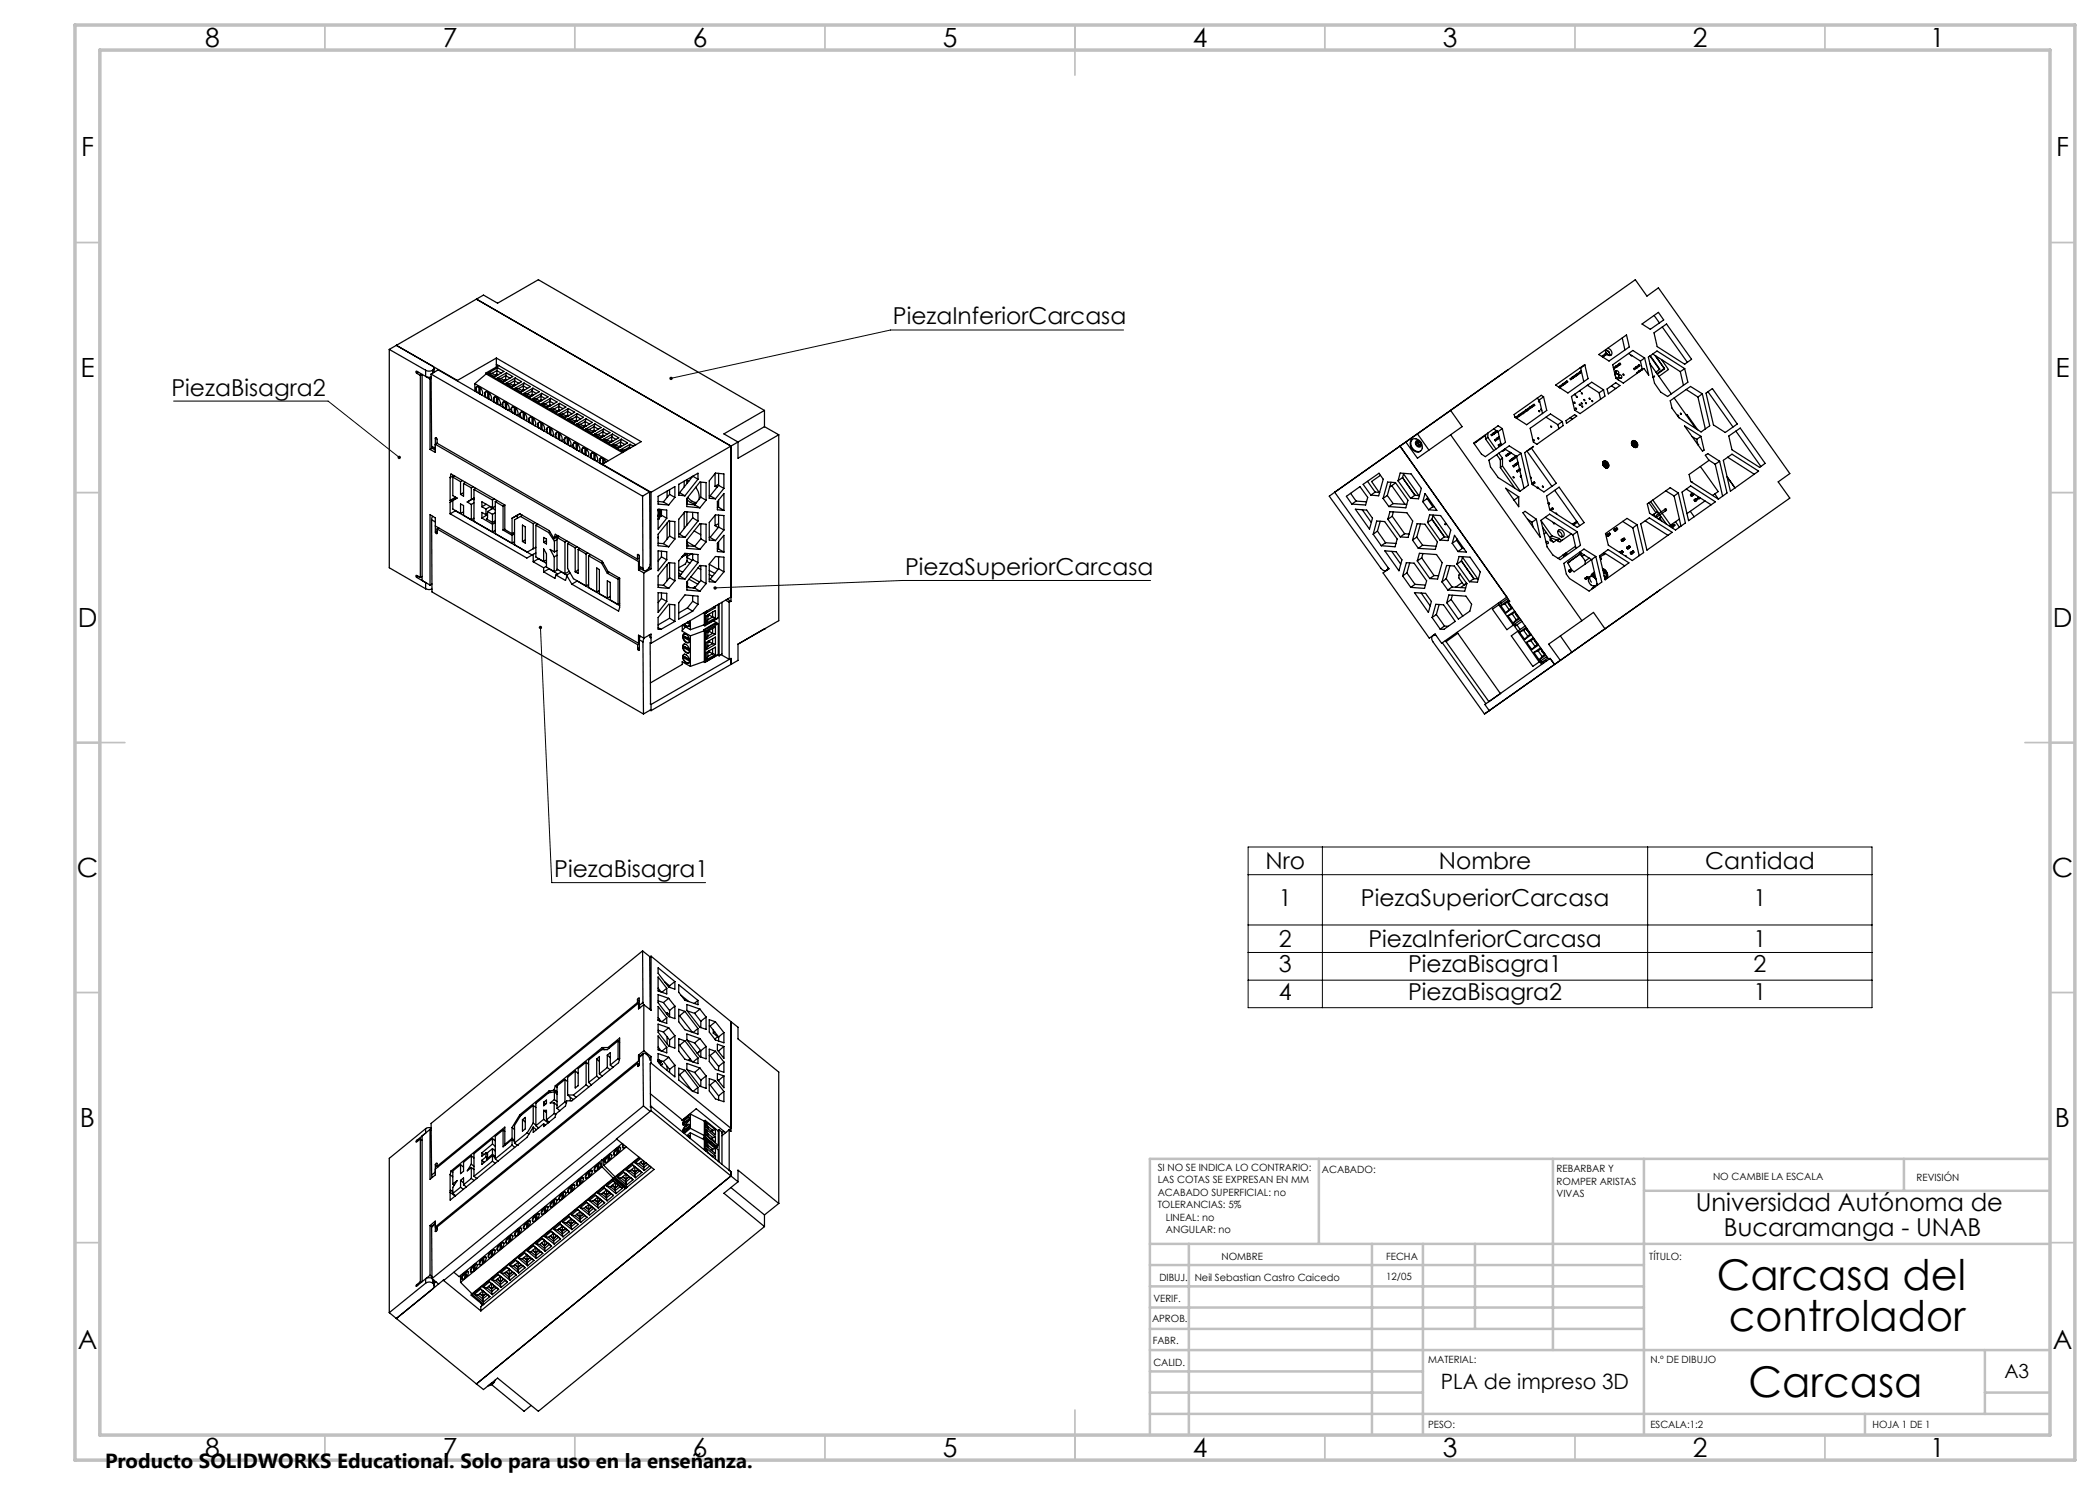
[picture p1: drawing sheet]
<svg xmlns="http://www.w3.org/2000/svg" width="420mm" height="297mm" viewBox="0 0 420 297" stroke-linecap="round" stroke-linejoin="round" font-family="sans-serif">
<defs><g id="words">
<g font-size="8.5">
<text x="343.4" y="258">Carcasa del</text>
<text x="345.8" y="266.1">controlador</text>
<text x="349.7" y="279.3">Carcasa</text>
</g>
<g font-size="5.3">
<text x="41" y="9.5">8</text>
<text x="88.5" y="9.5">7</text>
<text x="138.5" y="9.5">6</text>
<text x="188.5" y="9.5">5</text>
<text x="238.5" y="9.5">4</text>
<text x="288.5" y="9.5">3</text>
<text x="338.5" y="9.5">2</text>
<text x="386" y="9.5">1</text>
<text x="16.2" y="31.2">F</text>
<text x="411.2" y="31.2">F</text>
<text x="16.1" y="75.5">E</text>
<text x="411.1" y="75.5">E</text>
<text x="15.5" y="125.5">D</text>
<text x="410.5" y="125.5">D</text>
<text x="15.4" y="175.5">C</text>
<text x="410.4" y="175.5">C</text>
<text x="16" y="225.5">B</text>
<text x="411" y="225.5">B</text>
<text x="15.5" y="269.7">A</text>
<text x="410.5" y="269.7">A</text>
<text x="41" y="291.5">8</text>
<text x="88.5" y="291.5">7</text>
<text x="138.5" y="291.5">6</text>
<text x="188.5" y="291.5">5</text>
<text x="238.5" y="291.5">4</text>
<text x="288.5" y="291.5">3</text>
<text x="338.5" y="291.5">2</text>
<text x="386" y="291.5">1</text>
</g>
<g font-size="4.9">
<text x="339.1" y="242.3">Universidad Autónoma de</text>
<text x="344.8" y="247.2">Bucaramanga - UNAB</text>
</g>
<g font-size="4.7">
<text x="178.6" y="64.9">PiezaInferiorCarcasa</text>
<text x="34.3" y="79.2">PiezaBisagra2</text>
<text x="181" y="115">PiezaSuperiorCarcasa</text>
<text x="253.1" y="173.8">Nro</text>
<text x="287.8" y="173.8">Nombre</text>
<text x="341" y="173.8">Cantidad</text>
<text x="110.8" y="175.5">PiezaBisagra1</text>
<text x="255.8" y="181.2">1</text>
<text x="272.2" y="181.2">PiezaSuperiorCarcasa</text>
<text x="350.7" y="181.2">1</text>
<text x="255.8" y="189.4">2</text>
<text x="273.7" y="189.4">PiezaInferiorCarcasa</text>
<text x="350.7" y="189.4">1</text>
<text x="255.8" y="194.5">3</text>
<text x="281.6" y="194.5">PiezaBisagra1</text>
<text x="350.7" y="194.5">2</text>
<text x="255.8" y="200">4</text>
<text x="281.6" y="200">PiezaBisagra2</text>
<text x="350.7" y="200">1</text>
</g>
<text font-size="4.2" x="288.2" y="277.9">PLA de impreso 3D</text>
<text font-size="4.1" x="21" y="293.7">Producto SOLIDWORKS Educational. Solo para uso en la enseñanza.</text>
<text font-size="3.9" x="400.9" y="275.5">A3</text>
<g font-size="2">
<text x="231.5" y="234.2">SI NO SE INDICA LO CONTRARIO:</text>
<text x="231.5" y="236.7">LAS COTAS SE EXPRESAN EN MM</text>
<text x="231.5" y="239.2">ACABADO SUPERFICIAL: no</text>
<text x="264.4" y="234.6">ACABADO:</text>
<text x="311.3" y="234.5">REBARBAR Y</text>
<text x="311.3" y="237">ROMPER ARISTAS</text>
<text x="311.3" y="239.5">VIVAS</text>
<text x="342.6" y="236">NO CAMBIE LA ESCALA</text>
<text x="383.3" y="236.2">REVISIÓN</text>
<text x="231.5" y="241.7">TOLERANCIAS: 5%</text>
<text x="233.2" y="244.2">LINEAL: no</text>
<text x="233.2" y="246.7">ANGULAR: no</text>
<text x="244.3" y="252">NOMBRE</text>
<text x="277.2" y="251.9">FECHA</text>
<text x="329.9" y="251.9">TÍTULO:</text>
<text x="231.9" y="256.1">DIBUJ.</text>
<text x="239" y="256.1">Neil Sebastian Castro Caicedo</text>
<text x="277.2" y="255.9">12/05</text>
<text x="230.7" y="260.3">VERIF.</text>
<text x="230.4" y="264.4">APROB.</text>
<text x="230.5" y="268.8">FABR.</text>
<text x="230.7" y="273.1">CALID.</text>
<text x="285.6" y="272.5">MATERIAL:</text>
<text x="330.1" y="272.5">N.º DE DIBUJO</text>
<text x="285.6" y="285.5">PESO:</text>
<text x="330.1" y="285.6">ESCALA:1:2</text>
<text x="374.5" y="285.6">HOJA 1 DE 1</text>
</g>
</g></defs>
<g fill="none" stroke="#000" stroke-width=".25">
<path d="M95.3 59.8l50.9 29.4M77.9 69.9l7.2 4.1M77.9 69.9v43.7l7.2 4.2M79.3 69.1h.1M79.3 69.1l-1.4 .8M79.3 69.1l12.2 7M79.3 69.1l17.4-10.1 2.8 1.6 8.2-4.7 45.2 26.2M83.4 74.7l-.2-.2v-.2l1.9 1M83.4 74.7l.7 .4M83.7 74.5l-.3 .2M84.1 75.1v40.4M84.1 75.1l.3-.2v41.2"/>
<path d="M85.1 74a1.5 1.5 0 0 0 1.4 0M85.1 75.3l.5 .2 .6-.1M85.1 74v1.3M85.1 75.3l.9 .5M86 75.8v14.1M86.2 74.8l1.4-.8 42.3 24.4M86.2 74.8l42.3 24.4M86.2 74.8l.1 14.4M86.2 75.7l-.2 .1M86.5 73.2a.43 .43 0 0 1 .3 .4 .43 .43 0 0 1-.3 .4M86.5 74v.6M86.8 73.7v.8"/>
<path d="M91.5 76.1v.1M95 76.7l26.7 15.4M95 76.7v1.5M95.1 77.8l.2 .6M95.1 77.8l.1-.3a.65 .65 0 0 1 .7-.1 .65 .65 0 0 1 .4 .5l.2 .6-.1 .4M95.3 77.7l-.2 .1M95.5 77.3h-.1M95.6 77.3a.71 .71 0 0 0-.1 1.2M95.8 77.4v1.3M96 78.7l-.1 .1M96 77.5v1.3M96.5 78.9l-.2 .1"/>
<path d="M96.9 78.8l.1 .6M96.9 78.8l.1-.4a1.13 1.13 0 0 1 1.2 1.6h-.1M97 78.7l-.1 .1M97.2 74.8l-2.2 1.9M97.2 74.8l27.3 15.7M97.2 74.6v.2M97.2 74.6l27.4 15.8M97.3 78.3h-.1M97.4 78.3a.71 .71 0 0 0-.1 1.2M97.5 78.4v1.3M97.7 74.6l.7 .1M97.8 79.7l-.1 .1"/>
<path d="M97.8 78.6v1.3M98.2 79.9l-.1 .1M98.4 74.7l.9 .5M98.7 79.8l.1 .7M98.7 79.8l.1-.4a1.13 1.13 0 0 1 1.2 1.6M98.8 79.8h-.1M99.1 79.3l-.1 .1M99.1 79.3a.71 .71 0 0 0-.1 1.3M99.3 71.6l28.9 16.7-7.7 4.5M99.3 71.6l-7.8 4.5M99.3 71.6v1.8M99.3 72.8l27.9 16.2"/>
<path d="M99.3 79.4v1.3M99.4 74.1l.8 .5M99.4 74.1l-1 .6M99.4 74.1v1M99.4 75.6l.8 .1M99.5 73.6l-.1 .5M99.5 73.6l1.3 .7-1.8 1-1.3-.7M99.5 73.6l-1.8 1M99.6 75l-.2-.1-.3 .2M99.6 79.6v1.3M99.6 75l-.2-.1-.3 .1M99.8 73.1l-2.6 1.5"/>
<path d="M100.2 75.7l.8 .5M101.1 75.1l.9 .5M101.1 75.1l-.9 .6M101.1 75.9l-.3 .2M101.1 75.9l.3 .1M101.1 75.9l.2 .1M101.1 75.9l-.2 .2M101.1 75.1v1M101.2 76.7h.8M101.3 74.6l-.2 .5M101.3 74.6l1.3 .7-1.9 1.1-1.3-.8M101.3 74.6l-1.9 1"/>
<path d="M102 76.7l.8 .5M102.9 76.2v.7M102.9 76.2l.9 .5M102.9 76.2l-.9 .5M102.9 76.9l-.3 .2M102.9 76.9l.2 .1M102.9 76.9l-.2 .2M102.9 76.9v.2M103 77.7h.7M103 75.6l-.1 .6M103 75.6l1.3 .7-1.8 1.1-1.3-.7M103 75.6l-1.8 1.1"/>
<path d="M103.7 77.7l.9 .5M104.7 77.2v.7M104.7 77.2l.8 .5M104.7 77.2l-1 .5M104.7 77.9l-.3 .2M104.7 77.9l.2 .1M104.7 78l.1 .1M104.7 78l-.3 .1M104.7 78v.1M104.7 78.7h.8M104.8 76.6l-.1 .6M104.8 76.6l1.3 .7-1.9 1.1-1.2-.7"/>
<path d="M104.8 76.6l-1.8 1.1M105.5 78.7l.8 .5M106.4 78.2l.9 .5M106.4 78.2l-.9 .5M106.4 78.2l.1 1M106.5 79.7l.7 .1M106.6 77.6l-.2 .6M106.6 77.6l1.2 .7-1.8 1.1-1.3-.7M106.6 77.6l-1.9 1.1M106.6 79.1l-.1-.1-.3 .2M106.6 79.1l-.2-.2-.3 .2M107.2 79.8l.9 .5"/>
<path d="M108.2 79.2l-1 .6M108.2 79.2l.8 .5M108.2 80l-.3 .1M108.2 80l.2 .1M108.2 79.2v.8M108.3 78.7l-.1 .5M108.3 78.7l1.3 .7-1.8 1-1.3-.7M108.3 78.7l-1.8 1M110.1 79.7l-.1 .6M110.1 79.7l1.3 .7-1.9 1.1-1.2-.8M110.1 79.7l-1.8 1M301.6 74l-34.6 24.4"/>
<path d="M307.4 79.7l.5 .3M307.9 80l.6 2.7M308.7 79.4l-.8 .6M311.2 77l5.8-4 .6 2.7-4 2.9zM311.8 77.3l.2-.1 .1 .2-.1 .1M311.8 77.3l.2 .2M311.8 77.3l-.1 .1M311.9 77.5h.1M312.1 77.1l.6-.4 .1 .2-.6 .4zM312.5 76.8l.2 .2M312.8 76.6l.6-.4 .1 .2-.5 .4zM313.3 76.3l.1 .2"/>
<path d="M314 75.8l.6-.5 .1 .3-.6 .3zM314.3 79.3l4-2.9 2.4 1.6 .3 1.2-5 3.5-1.1-.7zM314.4 75.5l.2 .2M314.7 75.2l.6-.4 .2 .2-.6 .5zM315 78.8l.1 .2-.2-.1M315.2 74.9l.1 .2M315.5 74.7l.6-.4 .1 .2-.6 .4zM315.9 74.4l.2 .2M316 78.1l.1 .1h-.2M316 73.6h.1M316.1 73.6l.7 2.7M316.2 74.2l.1 .1"/>
<path d="M317 73l-.9 .6M317.5 77l2.3 1.6M319.8 70.9l5.5-3.9 .6 2.4-4.1 2.8zM319.8 78.6l.3 1.2M320.4 71.3l.1-.1 .1 .2M320.7 78l-.9 .6M321 70.8l-.4 .3 .1 .2 .5-.3M321 70.8l.2-.1 .1 .2-.1 .1M321 70.8l.2 .2M321.1 70a.97 .97 0 0 1 .8 1.1M321.1 70.3l.3 .5M321.3 70.8h.1"/>
<path d="M321.4 70.8h-.1M321.4 77.8l1.7-1.3 .9 .6-2.3 1.7zM321.5 69.7a.79 .79 0 0 1 .8 .5 .79 .79 0 0 1-.3 .9 .93 .93 0 0 1-.9-1.1M321.6 70.2l.2 .3M321.7 70.3v.1M321.9 70.8l-.3 .2M322.3 77.2l.8 .5M322.5 73l4.1-2.9 2.3 1.5 .8 3.4-.9-1.3-4.1 2.9-1.5-.9zM323 74.8l.1 .4M323.1 73.3l-.4 .3 .1 .2 .5-.4M323.1 73.3l.2 .1M323.1 73.3l.2-.1 .1 .2h-.1"/>
<path d="M323.1 75.5l.5 .1v.4M323.3 74.2a.41 .41 0 0 0-.1 .5 .41 .41 0 0 0 .5 .1M323.3 74.2a.4 .4 0 0 0-.1 .4 .4 .4 0 0 0 .5 .2M323.3 74.2a.41 .41 0 0 1 .4 .1 .41 .41 0 0 1 0 .5M323.4 73.1l.6-.5 .1 .2-.5 .4zM323.7 74.8h.1M323.8 75a.41 .41 0 0 0 0 .5 .41 .41 0 0 0 .4 .1M323.8 75h.1M323.8 75a.42 .42 0 0 0 0 .5 .42 .42 0 0 0 .5 .1M323.8 75a.41 .41 0 0 1 .5 .1 .41 .41 0 0 1 0 .5M323.8 72.7l.2 .3M324.2 75.6h.1"/>
<path d="M324.4 67.6l.6 2.4M325.7 70.7l2.4 1.5M326.3 71.1h.1M327.2 73.4l-.5 .4 .2 .1 .4-.3M327.2 73.4l.1 .2M327.2 73.4l.2 .1-.1 .1M327.8 74.2l-.5 .4 .1 .1M327.8 74.2v.2M327.8 74.2l.1 .1M327.8 73l.1 .2M327.8 73l-.5 .3M327.9 73.2l-.4 .3"/>
<path d="M328.1 72.2l.4 1.7M328.4 73.8l-.5 .4v.1M328.4 73.8v.2M328.4 73.8h.1M328.4 64.8l3.3-2.3 1 1.5-2.6 1.9zM328.9 71.6l-.8 .6M329.7 71.4l1.7-1.2 5.5 3.5 .7 2.7-4.1 2.9-1.4-.9-1.2-1.7zM330 72.7l4.3 6.1M330 71.2l1.9 2.7M330.1 71.2l1.9 2.6-.8 .6M330.6 70.8l5.5 3.5M330.7 75.3h.2l-.1 .1"/>
<path d="M330.7 75.3l.1 .1M330.7 75.3l-.1 .1M330.8 75.4l-.2 .1M330.8 66.6l2.5-1.8 5 7.1-1.4 .9-5.5-3.5zM330.8 63.1l1.1 1.5M331 71.1l1.8 2.6M331.1 71.2l1.8 2.5M332.3 71.9l1.4 2-1.9 1.4M332.5 65.4l5 7.1M332.8 73.7v.1M332.8 73.7h.1M332.8 73.8l-1.3 1"/>
<path d="M332.8 73.7l-1.4 1M332.9 73.7l-.1 .1M334.8 79.6l4.4 6.1M336.1 74.3l.6 2.8M336.9 73.7l-.8 .6M337.2 77.9l2.4 1.5M339.6 79.4l1.5 6.4M340.5 78.8l-.9 .6M341.2 78.6l1.3-.9 5 7.1-2.4 1.7-2.4-1.5zM341.6 78.3l5 7.1M86.3 89.2l.1 .4 .7 .4M86.3 89.2l.8 .5"/>
<path d="M86.4 89.6l-.4 .3M87.1 87.7l.1-.2 .2 .3v.8M87.1 87.7v2.8l-1.1-.6M87.2 87.6l-.1 .1M87.4 88.6l40.1 23.2M87.4 88.6l-.3 .3 40.6 23.4M90 95.5v4.6M90 95.5l.2-.7 10.8 6.2v4.9l1.4 .8M90.6 95.4v3.7l.8 .5-.8 .5v1.7l1.5 .9M90.6 95.4l1.5 .9M90.7 95.1l-.7 .4M90.9 95.2l-.3 .2"/>
<path d="M91.1 99.4h.1M91.1 99.4l.1 .2M91.1 99.4l-1.1 .7M91.2 99.6l-.1 .2M91.2 99.6l-1.1 .6M92.1 96.3v2.6M92.5 96.1l-.4 .2M92.7 96.7v2.5l-.6-.3M92.7 96.7l1.6 .9M92.7 98.5l-.6 .4M93.1 96.5l-.4 .2M94.3 97.6v2.3"/>
<path d="M94.3 99.9l-.8 .5M94.5 99.8l.3 .1M94.5 99.8l.3-.2-.5 .3M94.5 99.8l-1 .6M94.6 97.4l-.3 .2M94.8 97.9l3.7 2.1M94.8 97.9v6.3l3.7 2.2M95.1 97.7l-.3 .2M98.8 99.8l-.3 .2M99.6 80.7l-.2 .1M100 80.9l-.1 .2M100.4 80.9l.2 .6"/>
<path d="M100.4 80.9l.1-.3a.63 .63 0 0 1 .6-.2 .63 .63 0 0 1 .5 .5 .91 .91 0 0 1 .1 1.2M100.5 80.8l.3 .8M100.5 80.8l-.1 .1M100.8 80.4h-.1M100.9 80.4l-.3 .1-.1 .3M101.1 80.4v1.4M101.3 81.8h-.1M101.3 80.6v1.3M101.8 81.9l-.2 .2 .2-.1M102.2 81.9l.2 .6M102.2 81.9v-.3a.47 .47 0 0 1 .8-.1l.5 .8a.68 .68 0 0 1-.1 .8l.1-.1M102.3 81.8l-.1 .1"/>
<path d="M102.6 81.4h-.1M102.7 81.4a.69 .69 0 0 0-.1 1.2M102.9 81.5v1.3M103.1 82.8l-.1 .1M103.1 81.6v1.3M103.6 82.9l-.2 .2M104 82.9l.1 .6M104 82.9v-.2a.47 .47 0 0 1 .7-.2l.6 .8 .1 .6-.2 .2M104.1 82.9l.2 .7M104.1 82.8l-.1 .1M104.4 82.4h-.1M104.4 82.4l-.2 .1-.1 .4"/>
<path d="M104.6 82.4v1.4M104.9 83.8l-.1 .1M104.9 82.6v1.3M105.3 84l-.1 .1M105.7 83.9l.2 .6M105.7 83.9l.1-.2a.47 .47 0 0 1 .7-.2l.6 .8v.6l-.1 .3M105.8 83.9h-.1M106.1 83.4l-.1 .1M106.2 83.4a.73 .73 0 0 0-.1 1.2M106.4 83.5v1.3M106.6 83.6v1.3M106.6 84.8l-.1 .1"/>
<path d="M107.1 85.1h-.1M107.1 85l-.2 .1M107.5 84.9l.2 .6M107.5 84.9a.44 .44 0 0 1 .5-.4 1.26 1.26 0 0 1 .8 1.7M107.6 84.9h-.1M107.9 84.4l-.1 .1M108 84.5a.73 .73 0 0 0-.2 1.2M108.2 84.5v1.3M108.2 80l-.2 .2M108.2 80v.2M108.3 80.7l.7 .1M108.4 85.9h-.1"/>
<path d="M108.4 84.7v1.3M108.8 86.1h.1M108.9 86l-.2 .1M109 80.8l.9 .5M109.3 86l.1 .6M109.3 86v-.3a.63 .63 0 0 1 .7-.2 .63 .63 0 0 1 .5 .5l.2 .6-.2 .6M109.4 85.9l-.1 .1M109.6 85.4v.1M109.7 85.4v.1a.71 .71 0 0 0-.1 1.2M109.9 85.5v1.4M110 80.3v.7M110 80.3l-1 .5"/>
<path d="M110 80.3l.8 .4M110 81l-.4 .2M110 81l.2 .1M110 81l.1 .1M110 81l-.3 .2M110 81v.2M110 81.7l.8 .1M110.2 86.9h-.1M110.2 85.7v1.3M110.6 87.1h-.1M110.6 87l-.1 .2M110.8 81.8l.9 .5"/>
<path d="M111.1 87l.1 .6M111.1 87l.1-.4a1.12 1.12 0 0 1 1.2 1.5l-.1 .1M111.2 86.9l-.1 .1M111.4 86.5h-.1M111.5 86.5a.71 .71 0 0 0-.1 1.2M111.7 86.5v1.4M111.8 81.3l-1 .5M111.8 81.3l.8 .4M111.8 82l-.4 .2M111.8 82l.2 .1h-.2M111.8 82.1l-.3 .1M111.8 81.3v.7"/>
<path d="M111.8 82.1v.1M111.8 82.8h.8M111.9 80.7l-.1 .6M111.9 80.7l1.3 .7-1.9 1.1-1.3-.8M111.9 80.7l-1.9 1M111.9 87.9h-.1M111.9 86.7v1.3M112.4 88.1l-.1 .1M112.4 88l-.1 .2M112.6 82.8l.8 .5M112.8 88l.2 .6M112.8 88a.43 .43 0 0 1 .3-.5 .43 .43 0 0 1 .5 .1l.5 .8 .1 .5-.1 .3"/>
<path d="M112.9 87.9l-.1 .1M113.2 87.5l-.1 .1M113.3 87.5a.71 .71 0 0 0-.1 1.2M113.5 87.6v1.3M113.5 82.3v.7M113.5 83.1v.2M113.5 82.3l.9 .5M113.5 82.3l-.9 .5M113.5 83l-.3 .2M113.5 83l.2 .1M113.5 83.1h.2M113.5 83.1l-.3 .1"/>
<path d="M113.6 83.8l.7 .1M113.7 81.7l-.2 .6M113.7 81.7l1.2 .7-1.8 1.1-1.3-.7M113.7 81.7l-1.9 1.1M113.7 88.9l-.1 .1M113.7 87.7v1.3M114.2 89.1l-.2 .1M114.2 89.1l-.1 .1M114.3 83.9l.9 .4M114.6 89l.1 .6M114.6 89a.43 .43 0 0 1 .2-.5 .43 .43 0 0 1 .5 .1l.4 .5a.91 .91 0 0 1 .1 1.2l.2-.2M114.7 89h-.1"/>
<path d="M115 88.5l-.1 .1M115 88.5a.71 .71 0 0 0-.1 1.2M115.2 88.6v1.3M115.3 83.3l.8 .5M115.3 83.3l-1 .6M115.3 84l-.3 .2M115.3 84l.2 .2M115.3 84.1l.2 .1M115.3 84.1l-.3 .1M115.3 83.3v.7M115.3 84.1v.2M115.4 84.8l.7 .1"/>
<path d="M115.4 82.7l-.1 .6M115.4 82.7l1.3 .8-1.8 1-1.3-.7M115.4 82.7l-1.8 1.1M115.5 89.9l-.1 .1M115.5 88.8v1.3M115.9 90.2h-.1M116.1 84.9l.8 .5M116.3 90l.2 .7M116.3 90l.2-.4a1.12 1.12 0 0 1 1.2 1.6l-.1 .1M116.5 90h-.2M116.7 89.5l-.1 .1M116.8 89.5a.71 .71 0 0 0-.1 1.3"/>
<path d="M117 89.6v1.3M117.1 84.3l.8 .5M117.1 84.3l-1 .6M117.1 85.1l-.4 .1 .4-.1M117.1 85.1l.2 .1-.2-.1M117.1 84.3v.8M117.1 85.1v.2M117.1 85.8l.8 .1M117.2 83.7l-.1 .6M117.2 83.7l1.3 .8-1.9 1-1.2-.7M117.2 83.7l-1.8 1.1M117.2 89.8v1.3"/>
<path d="M117.2 90.9l-.1 .1M117.7 91.2h-.1M117.7 91.1l-.2 .2M117.9 85.9l.8 .5M118.1 91l.2 .7M118.1 91l.2-.3a1.11 1.11 0 0 1 1 .5 1.11 1.11 0 0 1 0 1.1M118.2 91h-.1M118.5 90.6h-.1M118.6 90.6a.71 .71 0 0 0-.1 1.2M118.8 90.6v1.4M118.8 85.3v.8M118.8 85.3l.9 .5"/>
<path d="M118.8 85.3l-.9 .6M118.8 86.1l-.3 .2M118.8 86.1l.2 .1M118.9 86.1l.1 .1M118.9 86.1l-.3 .2M118.9 86.1v.2M118.9 86.9h.7M119 84.8l-.2 .5M119 84.8l1.2 .7-1.8 1.1-1.3-.8M119 84.8l-1.9 1M119 92h-.1M119 90.8v1.3"/>
<path d="M119.5 92.2h-.2M119.5 92.1l-.2 .2M119.6 86.9l.9 .5M119.9 92.1l.2 .6M119.9 92.1l.1-.5h.4l.5 .3 .3 .5M120 92l-.1 .1M120.3 91.6h-.1M120.3 91.6a.69 .69 0 0 0-.1 1.2M120.5 92.8v.2M120.5 92.8l9.7 5.7M120.5 91.6v1.2M120.6 86.4l.8 .5"/>
<path d="M120.6 86.4l-1 .5M120.6 86.4v.9M120.7 87.9h.7M120.7 85.8l-.1 .6M120.7 85.8l1.3 .7-1.8 1.1-1.3-.7M120.7 85.8l-1.8 1.1M120.8 87.2l-.2-.1-.3 .2M120.8 91.8v.9M121.4 87.9l.8 .5M122.3 87.4l.9 .5M122.3 87.4l-.9 .5M122.3 88.1l-.3 .2"/>
<path d="M122.3 88.1l.3 .1M122.3 87.4v.7M122.4 88.2l.1 .1M122.4 88.2l-.3 .1M122.4 88.2v.2M122.4 88.9l.8 .1M122.5 86.8l-.2 .6M122.5 86.8l1.3 .8-1.9 1-1.2-.7M122.5 86.8l-1.8 1.1M123.2 89l.8 .5M124.1 88.4l-.9 .6M124.1 88.4l.9 .5"/>
<path d="M124.1 89.1l-.3 .2M124.1 89.1l.2 .1M124.1 88.4v.7M124.1 89.2l.2 .1M124.1 89.2l-.2 .2M124.1 89.2v.2M124.2 89.9l.7 .1M124.2 89.9l.6 .4M124.2 87.8l-.1 .6M124.2 87.8l1.3 .8-1.8 1-1.3-.7M124.2 87.8l-1.8 1.1M124.9 90l.3 .1"/>
<path d="M125.9 89.4l-1 .6M125.9 89.4l.2 .2M125.9 89.4v.3M126 88.9l-.1 .5M126 88.9l.7 .3M126 88.9l-1.8 1M128.5 99.2l.1 14.5M129.9 98.4l.1 14.5a1.25 1.25 0 0 1-1.2 1.2l-.2-.4M129.9 98.4l-1.4 .8M130.2 98.5v15.3M133.4 98.2v1.2M133.9 98.9l1.1 .6"/>
<path d="M133.9 97.9v1M133.9 98.9l-1.2 1.5M135 99.5v-2.2l-3.4 2v1.5l2.1 .2M135 99.5l-1.3 1.5M135.7 98.5h.2M135.9 98.5l1.1 .7M136.8 96.2v1.2M137.4 99.9a1.69 1.69 0 0 0 1.8 .7M137.4 96.1l.4 .1M137.4 96v.7M137.5 99.5l.2 .2a2.15 2.15 0 0 0 1.6 .8M138.5 95.3l-2.6 3.2"/>
<path d="M138.6 95.2l1 .6M139.2 97.4l.6 1.4v1.1M139.6 95.8v-1.2l-3.9 2.3v2.1l1.3 .2M139.6 95.8l-2.6 3.4M140.2 99.4l1 .6M140.2 96.4v3M140.2 99.4l-1.3 1.6M141.9 99.2h.1M142 99.2l1.1 .6M143 94.7v2.6M143 97.3l.4 .2M143.7 96.8l-.7 .5"/>
<path d="M143.7 97.1l1.1 .6M143.7 94.7v2.4M143.7 97.1l-1.7 2.1M144.8 97.7v-2.9l-1.7-.2-1.2 1.6v3.5l1.2 .1M144.8 98.7v3.4l-1.3-.2v-1.6zM144.8 97.7l-1.7 2.1M146.2 89.2v31.1M146.2 89.2l-16 9.3M147.6 88.4l-1.4 .8M152.9 82.1l-8.1 4.7 2.8 1.6M152.9 85.3l-5.3 3.1M152.9 85.3l2.9 1.7"/>
<path d="M152.9 82.1v3.2M155.8 87l-8.2 4.6v-3.2M155.8 87v37.1l-8.2 4.7M267 98.4l-1.1 .8 10.3 14.5a.87 .87 0 0 0 1.2 .3M267 98.4h.1M269.3 99.3l2.7-2 1.5 2.2-.4 1.5-2.7-.2zM270.1 98.7l1.1 1.5M272.6 96.9l3.2-2.3 .8 1.2-.9 3.4-1.5-.2zM273.5 96.3l1.5 2.1M275 98.4l-.8 .6M275 98.4l.9 .1M276.1 95.1l-1.8 1.2 1.5 2.2"/>
<path d="M276.6 99.7l1.2 1.6M276.6 99.7l.9-3.3 1.6 .1 2.5 3.5-.4 1.6-3.4-.3M277.5 99.1l-.9 .6M277.5 99.1l1.1 1.6M278.2 96.4l-.7 2.7M278.3 97.1l2.7 3.8M279.1 96.6l-1.2 .8M279.6 96.2l.4-1.6 2.2 .2 2.1 2.9-.6 2.1-1.6-.1M279.6 96.2l2.5 3.5M280 89.2l21.9 31.1-.2 .1 8 11.5 .3-.2M280 89.2l-13.1 9.3 10.9 15.3M280.5 95.5l-.9 .7"/>
<path d="M280.5 95.5l2.5 3.6M280.6 95.6h-.1M280.7 94.8l3.1 4.3M280.7 94.7l-.2 .8M282.4 87.9a1.46 1.46 0 0 1 1.8 .5 1.46 1.46 0 0 1-.1 1.8 1.54 1.54 0 0 1-1.6-.6 1.54 1.54 0 0 1-.1-1.7zM282.5 87.9a1.48 1.48 0 0 0-.2 1.8 1.48 1.48 0 0 0 1.7 .6l.1-.1M283 99.1l-.9 .6M283 99.1h.9M283.2 88.2a.7 .7 0 0 1 .9 .3 .7 .7 0 0 1-.2 .9 .79 .79 0 0 1-.7-1.2zM283.5 88.5h-.2l.4 .3M283.5 88.5l.2 .3M283.5 86.8l-3.5 2.4"/>
<path d="M283.5 86.8l2.3 3.2M283.7 88.8l.1 .4v-.2M283.7 88.8l.1 .2M283.8 88.3h-.5l-.1 .5 .3 .4h.5l.1-.4M283.8 88.3l.3 .5M283.8 88.3l-.3 .2M284.1 88.8l-.3 .2M285.4 99.7l-.8 .6M285.4 99.7l1.2 1.6M285.5 99.4l-.1 .3M290.1 82.1l2.3 3.2-8.9 6.3-2.3-3.2M290.1 87l26.3 37.1"/>
<path d="M290.1 82.1l37-26.2 2.3 3.3 2.3-1.6 26.3 37.1-2.4 1.7 2.4 3.2-37 26.2M290.1 82.1l-6.6 4.7M294.7 88.6l4.9-3.4 .9 .5 .6 2.8-4 2.8-.8-.5zM295.1 88.3l.1 .1M297.1 87.8l1.7 2.3M297.1 86.9v.9M297.1 87.1l-2.3 1.6M297.6 87.5l1.6 2.3M297.6 86.6v.9M297.6 87.5l-.5 .3M297.8 92l4-2.8 2.4 1.5 1.5 6.3-1.7 1.3-4.4-2.8-1.5-2.1zM298.2 87l.6-.5 .1 .2-.6 .4z"/>
<path d="M298.6 86.6l.2 .3M298.7 85.8l.9 .5M298.9 88l.6-.4 .1 .2-.5 .4zM299.3 86.1l-.4 .3 .2 .2 .4-.3M299.3 90.9l.8 1.1M299.4 87.7l.1 .2M299.4 86.2l.1 .1M299.5 86.3h.1M299.6 86.3l.6 2.8M299.8 90.6l.7 1M299.8 87.3l-.2 .2 .2 .2 .1-.1M300.1 93.5l2.9 4.2"/>
<path d="M300.1 92v1.5M300.1 88.7l-.5 .3 .2 .2 .4-.3M300.1 88.7l.1 .2M300.1 88.6v.1M300.5 85.7l-.9 .6M300.5 93.2l3.5 5M300.5 91.6v1.6M300.5 93.2l-.4 .3M300.5 91.6l-.4 .4M300.9 89.8l.1 .2M301 89.8l2.3 1.5M301.1 89.8l-.6 .5v-.2"/>
<path d="M301.1 91.1l.6-.4 .1 .2-.5 .4zM301.1 97.6l2.6 1.8v1.9zM301.6 90.8l.1 .2M301.9 92.1l.5-.4 .2 .2-.6 .4zM302 90.4l-.1 .2 .1 .2 .3-.2M302.3 91.8l.1 .2M302.6 93.2l.6-.5 .1 .3-.5 .4zM302.6 91.6l.6-.4 .1 .2-.5 .4zM302.6 95.4l.2 .2zM302.7 99.9l.2 .1M302.8 82.9l5.5-3.8 .4 .3 .7 2.7-4.1 2.8-2.3-1.5zM302.9 100v.1"/>
<path d="M303 92.8l.2 .3M303 91.3l.2 .2M303.1 83.5l.2 .1M303.3 83.6h.1M303.3 83.3l.6-.4 .1 .2-.5 .4zM303.3 91.3l1.5 6.4M303.6 92.5l-.3 .1 .2 .2 .2-.1M303.7 93.9l-.4 .3 .2 .2 .4-.3M303.7 93.9l.2 .2M303.7 83l.2 .2M303.7 99.4l-.8 .6M303.9 93.8h.1"/>
<path d="M303.9 93.8l-.2 .1M304 94l-.1 .1M304.2 90.7l-.9 .6M304.2 95.1l-.1 .1 .2 .2M304.5 82.5l-.5 .3 .2 .2 .4-.3M304.5 82.5l.1 .2M304.5 82.5l.1-.1 .2 .2-.2 .1M304.9 90.5l1.8-1.2-.4 .3 5 7.1-2.5 1.7-2.4-1.5zM305.2 82l-.4 .3 .1 .2 .5-.3M305.2 82l.2-.1 .1 .2-.1 .1M305.2 82l.2 .2M305.5 81.8l.6-.4 .1 .2-.6 .4z"/>
<path d="M305.8 89.9h.1M305.9 81.5l.2 .2M306 85.7l4.1-2.9 2.4 1.5 .1 .8-5.2 3.8-.7-.5zM306.1 95.4l.1 .2h-.1M306.3 89.6l-.9 .6 5 7.1M306.7 81l-.5 .2 .2 .3 .4-.4M306.7 81l.1-.1 .2 .2h-.2M306.7 81l.1 .1M306.7 87.9l.1 .3zM306.7 96.5l.1-.1 .2 .2-.2 .1M306.7 96.5l-.3 .2M306.7 96.5l.1 .2"/>
<path d="M306.8 96.7l-.3 .2M307.4 97.5h.1M307.4 97.5l.2-.1 .1 .3M307.9 80.1l-.2 .1 .1 .2h.1M308.3 81.8l-.1 .1 .1 .1M309.2 83.4l2.4 1.5M309.3 99.2l2.5-1.8 5 7.1-1.3 1-5.5-3.6zM310.9 98.1l5 7M311.6 84.9l.2 .9M312.5 84.3l-.9 .6M313.2 84.1l1.7-1.2 .4 .3-2 1.5zM314 83.5l.5 .3"/>
<path d="M318.4 80.1l.1 .2zM320.5 92.6a.83 .83 0 0 1 .7 1M320.5 92.6a.91 .91 0 0 1 .7 1l-.2-.5zM320.5 92.7l.5 .4 .1 .4-.2-.4-.3-.3M320.5 92.8l.3 .2 .2 .4-.4-.5M320.6 92.5a.8 .8 0 0 1 .7 1.1M320.6 92.6a.85 .85 0 0 1 .6 1M320.6 92.5h.1a.79 .79 0 0 1 .6 1.1 .79 .79 0 0 0-.7-1.1M320.6 92.4a.76 .76 0 0 1 .8 .4 .76 .76 0 0 1 0 .8M320.6 93.1l.2 .2M320.7 92.3a.8 .8 0 0 1 .9 .3 .8 .8 0 0 1 0 1 .85 .85 0 0 1-.9-.4 .85 .85 0 0 1 0-.9zM320.7 92.3a.81 .81 0 0 1 .9 .3 .81 .81 0 0 1-.1 1"/>
<path d="M320.7 92.4a.71 .71 0 0 1 .8 .3 .71 .71 0 0 1-.1 .9 .75 .75 0 0 0 0-.9 .75 .75 0 0 0-.7-.3zM320.7 93.2a.47 .47 0 0 1-.2-.6 .47 .47 0 0 1 .6-.2 .66 .66 0 0 1 .5 .5 .66 .66 0 0 1-.3 .7M320.7 93.2h.1M320.7 93.2v.1M326.3 88.6l.4 .4 .1 .4M326.3 88.5l.5 .4 .1 .6M326.4 88.5a.82 .82 0 0 1 .6 1M326.4 88.8l.3 .6M326.4 88.4a.79 .79 0 0 1 .7 1.1M326.4 88.2a.79 .79 0 0 1 1 .3 .79 .79 0 0 1-.1 1 .83 .83 0 0 1-.8-.3 .83 .83 0 0 1-.1-1zM326.4 89l.1 .1M326.5 88.2a.83 .83 0 0 1 .8 .4 .83 .83 0 0 1 0 .9"/>
<path d="M326.5 88.3a.72 .72 0 0 1 .8 .3 .72 .72 0 0 1-.1 .9M326.5 89.1a.49 .49 0 0 1 0-.8 .49 .49 0 0 1 .7 .3l.2 .5-.3 .4a.71 .71 0 0 0 .1-.8 .71 .71 0 0 0-.8-.3 .77 .77 0 0 1 .7 1.1M326.5 89.1l.1 .2M326.5 89.1h.1M326.6 89.1h-.1M333.2 98.2l1.6 1M334 80.1l4.1-2.8 2.4 1.5 1.4 6.4-1.7 1.2-4.4-2.9-1.4-1.9zM334.8 99.2l1.4 6M335.7 98.6l-.9 .6M336.4 98.4l1.7-1.2 5 3.2-5.4 3.7zM336.9 85.2l3.3 2.1 .6 2.7-.3 .2zM337.2 83h.2"/>
<path d="M337.3 97.8l4.9 3.2M337.4 83l2.1 3M337.4 83h-.1M338.3 98.8a.19 .19 0 0 0-.2 .2 .19 .19 0 0 0 .2 .2 .19 .19 0 0 0 .2-.1M338.3 96.4h.1M338.4 98.8l-.3 .2M338.4 87.3l.9 .6M338.6 99l-.3 .2M338.6 98.7l.1 .1M338.6 98.7l-.2 .1M338.7 98.8l-.1 .2M338.7 98.8h.1"/>
<path d="M339.1 99.9l-.1-.1a.21 .21 0 0 0-.1 .4 .2 .2 0 0 0 .3-.1M339.1 99.8l-.3 .2M339.2 99.8h-.1M339.3 99.8l.1 .1M339.3 87.9l.3 1.1M339.4 99.7l-.3 .1M339.4 99.7l-.1 .1M339.4 99.7l.1 .1M339.4 99.9l-.4 .4M339.5 99.8l-.2 .2M339.5 99.8l-.1 .1M339.5 88.9h.1"/>
<path d="M339.7 99.3a.22 .22 0 0 0-.1 .4 .22 .22 0 0 0 .4-.1M339.7 99.4l-.1 .1M340 99.6l-.3 .2M340.1 93.3l3.5 5-1.1 .8M340.2 87.3l-.9 .6M341.7 92l1.3 .8M343 98.8l.7 1M343 92.8l1.5 6.4M343.9 92.2l-2.3-1.5-.5 .3 .7 1.1-4 2.8 .3 1.4 5.6 3.5M343.9 92.2l1.5 6.4-1.7 1.2M343.9 92.2l-.9 .6M344.7 92.1l1.7-1.3 5.3 3.4-5.6 4z"/>
<path d="M345.4 95.4l1.6 2.2M345.5 91.4l5.4 3.5M345.8 87.2l2.3-1.6 4.9 7.1-1.1 .8-5.5-3.5zM347.2 86.2l5 7.1M83.4 115.5l-.2-.2v-.2l.9 .4M83.4 115.5l2.6 1.5M83.7 115.3l-.3 .2M84.4 115.3l-.3 .2M85.1 117.8l.7 .1 .6-.1M85.1 116.5v1.3M86.3 104l.1 14.4 42.3 24.4M86.3 104l.8 .4"/>
<path d="M86.4 116.8l-.4 .2M86.5 103.3l-.2 .7M87.1 106.4v-2.8l-1.1-.7v14.1M87.1 105.2l40.6 23.5M87.4 105.8v.9l-.3-.3M87.4 105.8l40.1 23.1M87.4 106.2l-.3 .2M87.8 105.6l-.4 .2M90 100.1l.1 .1M90 100.5v2.3M90 102.8l15.4 8.8 1.2-.7M90.1 100.2l-.1 .3"/>
<path d="M90.6 100.2l-.6 .3M91.1 102.2l15.3 8.8M91.1 102.1v.1M91.1 102.2l-1.1 .6M92.1 102.7v-1.9l.6 .3v1.9l1.6 1M92.7 102.4l-.6 .3M93.5 100.4l.8 .5M94.3 100.9v3.1M94.8 100.6l-.5 .3M94.8 103.6l-.5 .4M96.4 101.3v-.9l2.1 1.2M96.4 101.3l.8 .5"/>
<path d="M96.4 103.6l2.1 1.2M97.2 102.9l-.8-.4v1.1M97.2 101.8v1.1M97.2 100.9l-.8 .4M97.4 103h.1M97.4 102.8v.2M97.4 103l-1 .6M97.5 102.3l1 .6M97.5 102.3v1.3l-.2 .2 1.2 .7M97.5 102.8l-.3 .1M98 101.3l-.8 .5M98.2 101.4v.5"/>
<path d="M98.5 100v1.6M98.5 102.9v1.6M98.5 104.8v1.6M99.1 102l-.5-.3-1.1 .6M99.1 100.3v6.4M99.1 100.3l1.5 .9M99.1 101.2l-.6 .4M99.1 102.5l-.6 .4M99.1 104.2l-.6 .3M99.1 104.5l-.6 .3M99.1 106.1l-.6 .3M99.4 100.1l-.3 .2"/>
<path d="M100.6 101.2v4.8M100.6 106l1.8 1.1M101 101l-.4 .2M101 105.8l-.4 .2M102.4 103.6l1.6-.8 5.8 3.3 1 1.6M102.4 103.6v3.1M102.4 107.1v1.6l.5-.4M102.4 103.6l1.1-.6v.6M102.9 106.5l-.5 .2M102.9 106.7l-.5 .4M104.1 103.3l2.5 1.4M104.1 103.3l-1.2 .7v4.9l2.5 1.5 1.2-.7"/>
<path d="M104.5 103l-.4 .3M104.5 105l.6 .4v3.2l-.6-.3zM105.1 108l-.6 .3M106.6 112.4l2.1 1.2M106.6 104.7v5M106.6 110.9v1.5M107 104.5l-.4 .2M107.2 105.1v6.3l1.5 .9M107.2 105.1l2.5 1.4M107.2 109.5l-.6 .2M107.2 110.6l-.6 .3M107.6 104.8l-.4 .3"/>
<path d="M107.7 111.8l1.6 .9M107.7 111.7v.1M107.7 111.8l-1.1 .6M108.7 107.5l.6 .3v1l-.6-.3zM108.7 112.3v-2.5l.6 .9v2.7l1.5 .9M108.7 113.6v.8M108.7 114.4l2.3 1.3 .2-.7M109.3 108.2l-.6 .3M109.3 112l-.6 .3M109.3 113.3l-.6 .3M109.7 106.5l1.2 1.7M109.8 113.8l1.7 1"/>
<path d="M109.8 113.7v.1M109.8 113.8l-1.1 .6M110 106.4l-.3 .1M110.8 107.5l.3-.6 9.3 5.4 1.2 2 2.3 1.3M110.8 107.5v.2M110.8 111.4v2.9M110.9 108.2v2.2M110.9 110.4l-.9-.5 .8 1.5M111.2 115l1.9 1.1 .2-1.1M111.2 115l1.1-.6 1 .6M111.4 107.5l1.6 .9M111.4 107.5v6.3l1.6 1"/>
<path d="M111.4 107.9l-.5 .3M111.4 110.1l-.5 .3M111.4 111.1l-.6 .3M111.5 107.1l-.7 .4M111.5 113.9l-.7 .4M111.7 107.3h.1M111.8 107.2l-1 .5M111.8 107.3l-.4 .2M113 108.4v6.4M113.3 115l1.1 1.8M113.4 108.2l-.4 .2M113.5 108.7v5l1.2 2 2.5 1.5"/>
<path d="M113.5 108.7l1.5 .9M113.8 114.3l-.8 .5M113.9 108.5l-.4 .2M114 114.6l-.7 .4M115 109.6v4.8M115.4 116.1v.1M115.4 109.4l-.4 .2M115.4 116.2l8.5 4.9M115.4 116.2l-1 .6M115.6 109.9l1.6 .9M115.6 109.9v4.8l-.6-.3M115.6 114l-.6 .4"/>
<path d="M116 109.7l-.4 .2M117.2 110.8v6.4M117.5 110.6l-.3 .2M117.7 111.2v6.3l1.6 .9M117.7 111.2l2.6 1.4M117.7 116.9l-.5 .3M118.1 110.9l-.4 .3M119.3 118.4v-4.8l.6 .3v4.8l1.6 .9M119.9 118.1l-.6 .3M120.3 112.6l1.2 2M120.6 112.5l-.3 .1M121.5 119.6v-3.4l.6 .3v3.5l1.5 .9"/>
<path d="M121.5 114.6l2.1 1.2M121.8 114.4l-.3 .2M122.1 119.3l-.6 .3M123.6 115.8v5.1M123.9 115.6v5.9l-.2 .7-9.3-5.4M123.9 115.7l-.3 .1M127.5 111a.21 .21 0 0 1 .3-.1 .21 .21 0 0 1 0 .3v2M127.5 111v.8M127.7 110.9l-.2 .1M127.7 112.3v1.7M127.7 114l1.1 .6M127.8 113.2l.3 .5 .7 .4"/>
<path d="M127.8 113.2l.8 .5M127.8 111.6l-.3 .2M127.8 112.3h-.1M128.1 113.7l-.4 .3M128.8 114.6v13M129.8 113.5l.4 .3M130.2 113.8l-1.4 .8M131.6 107.4v.2M131.6 101.8l1.8 .2v1.6l-1.8 2.2zM131.6 110.2l1.8 .1v1.7l-1.8 2.2zM131.6 118.5l1.8 .2v1.6l-1.8 2.2zM131.6 100.3l1.1 .1"/>
<path d="M131.6 108.7h1.1M131.6 117h1.1M131.6 101.9l.2 .2M131.6 102.2l.2 .1M131.6 103h.1M131.7 103.7h.1M131.7 103.7v.1M131.7 103.3l-.1-.1 .2 .1M131.8 103.3h.1M131.8 102.3v1M131.8 102.1h.1M131.9 102l-.1 .1"/>
<path d="M131.9 102l.1 .1M131.9 101.9l-.1 .2M131.9 103.3h.1M131.9 102.1l-.1 .2M131.9 102.1h.1M131.9 103.3h-.1M131.9 102.1l.1 .1M132 102.2l-.2 .1M132 103.2l-.2 .1M132 101.9l-.1 .1M132 102.2h.1M132 103.2h.1"/>
<path d="M132 102.2v1M132 101.9l.2 .1M132 103.2l-.1 .1M132 103.2v.1M132 101.9h.1M132 102.1h-.1M132 102.1v.1M132.1 103.2h.1M132.1 103.2l-.1 .1M132.2 102l-.2 .1M132.2 102v.1M132.2 102.1l-.2 .1"/>
<path d="M132.2 102.1v1l-.2 .1M132.3 103l1.1 .6M132.3 103l-.7 .9M132.3 101.9v1.1M132.3 110.2v1.2M132.3 118.6v1.1M132.3 111.4l1.1 .6M132.3 111.4l-.7 .8M132.3 119.7l1.1 .6M132.3 119.7l-.7 .8M132.7 100.4l1 .6M132.7 108.7l1 .7"/>
<path d="M132.7 117l1 .7M133.4 104.6v3.2M133.4 112.9v3.2M133.9 104.2v3M133.9 112.5v3M133.9 107.2l1.1 .6M133.9 107.2l-1.2 1.5M133.9 115.5l1.1 .7M133.9 115.5l-1.2 1.5M135 116.2v-3.6l-1.3-.1-2.1 2.7v2.3l2.1 .2M135 116.2l-1.3 1.5M135 107.8v-3.5l-1.3-.1-2.1 2.7v2.2l2.1 .3"/>
<path d="M135 107.8l-1.3 1.6M135.7 114.6l.5 .3M135.7 114l.8 .4M135.7 106.9h.2M135.7 115.2h.2M135.9 106.9l1.1 .6M135.9 115.2l1.1 .6M136.4 111.4l1-.6v1.4l-.3 .6-1.4 .8M136.8 102.5v3.2M137.4 116.6h.1M137.4 108.7l.3 .5M137.4 116.6l.1 .6"/>
<path d="M137.4 117.2l.6 .3M137.4 108.3l1.6 1M137.4 102.4v2.7M137.4 112.3l.6 .3M137.4 100.8l1.5 .2M137.4 109.1l1.5 .2M137.4 117.5l1.5 .1M137.4 110.8l-1 .6M137.4 111.5l1 .6M137.5 110.7l-1.1 .7M137.8 115.8l1.8 1M138.1 115.4l1.8 1"/>
<path d="M138.3 110.8l.2 .1M138.3 110.8l-.9 .5M138.5 103.6l1.1 .6M138.5 103.6l-2.6 3.3M138.5 102.5v1.1M138.5 110.8v1.1M138.5 119.1v1.2M138.5 111.9l1.1 .6M138.5 111.9l-2.6 3.3M138.8 106.2l1.4 .8M138.9 101l1.1 .6M138.9 109.3l1.1 .6"/>
<path d="M138.9 117.6l1.1 .6M139 117.4l-.4 .2M139.1 117.4l-.2 .1M139.6 113.6l.6 .3M139.6 112.5l-2.6 3.3M139.6 104.2v-1.7l-2.6-.2-1.3 1.6v3.5l1.3 .1M139.6 112.5v-1.6l-2.6-.2-1.3 1.5v3.5l1.3 .1M139.6 104.2l-2.6 3.3M140.2 104.8v3M140.2 113.1v3M140.2 107.8l1 .6M140.2 107.8l-1.3 1.5"/>
<path d="M140.2 116.1l1 .6M140.2 116.1l-1.3 1.5M141.2 100v-3.5l-1.2-.1-2.6 3.3v1.6l2.6 .3M141.2 108.4v-3.6l-1.2-.1-2.6 3.3v1.7l2.6 .2M141.2 116.7v-3.5l-1.2-.1-2.6 3.3v1.6l2.6 .2M141.2 116.7l-1.2 1.5M141.2 100l-1.2 1.6M141.2 108.4l-1.2 1.5M141.9 114.1l1 .6M141.9 114.9l.6 .3M141.9 112.9l1.7 1M141.9 107.5h.1"/>
<path d="M141.9 115.8h.1M142 107.5l1.1 .6M142 115.8l1.1 .6M143 103.1v2M143 105.1l.7 .4M143.5 101.5h.2M143.5 109.8h.2M143.6 111.3l.1 .1M143.7 104.7l-.7 .4M143.7 105.4l-1.7 2.1M143.7 100v1.5M143.7 103v2.4"/>
<path d="M143.7 108.4v1.4M143.7 111.4v2.3M143.7 109.8l1.1 .6M143.7 101.5l1.1 .6M143.7 105.4l1.1 .6M143.7 113.7l1.1 .7M143.7 113.7l-1.7 2.1M144.8 106v-2.9l-1.7-.1-1.2 1.5v3.5l1.2 .1M144.8 114.4v-3l-1.7-.1-1.2 1.5v3.5l1.2 .1M144.8 107.1v3.3l-1.3-.1v-1.6zM144.8 106l-1.7 2.1M144.8 114.4l-1.7 2"/>
<path d="M145.5 119.8l.7 .5M146.2 119.4l-16 9.3M271.1 101.8l2.2 .2 1.2 1.6-.6 2.2zM271.2 100.2l-.8 .6M271.2 100.2l2.1 .2M272.5 101.9l1.7 2.6M274.6 106.9l1.7 2.2M274.6 106.9l.7-2.7 1.6 .1 2.5 3.5-.4 1.6-2.7-.3M275.5 106.2l-.9 .7M275.5 106.2l1.6 2.3M276 104.2l-.5 2M277 110.2l2.2 .1 1.2 1.7-.6 2.2z"/>
<path d="M277.1 108.5l-.8 .6M277.1 108.5l2.1 .2M277.6 113.5l-.2 .5M277.6 103.9l.4-1.6 3.4 .2 1.1 1.7-.9 3.3-1.5-.1M277.6 103.9l2.5 3.5M277.8 113.8l-.4 .2M277.8 113.8l-1.2 .8 9.3 13 1.1-.8M278.3 110.3l1.8 2.5M278.4 103.3l-.8 .6M278.4 103.3l2.5 3.4M278.6 100.7l-.8 .6M278.6 100.7l2.7 .2"/>
<path d="M278.7 102.4l-.3 .9M280.5 115.2l.8-2.7 1.5 .1 2.5 3.6-.4 1.5-2.7-.2M280.5 115.2l1.7 2.3M280.9 106.7l-.8 .7M280.9 106.7l.9 .1M281.4 114.6l-.9 .6M281.4 114.6l1.6 2.3M281.9 112.6l-.5 2M282.5 108l.9-3.3 1.6 .1 2.5 3.6-.4 1.5-3.4-.2M282.5 108l1.2 1.7M282.9 118.5l2.2 .2 1.2 1.6-.6 2.2zM283 116.9l-.8 .6"/>
<path d="M283 116.9l2.1 .1M283.4 107.4l-.9 .6M283.4 107.4l1.1 1.6M283.5 112.2l.4-1.5 3.4 .2 1.1 1.6-.9 3.3-1.5-.1M283.5 112.2l2.5 3.5M284.1 104.8l-.7 2.6M284.2 118.6l1.8 2.6M284.3 111.6l-.8 .6M284.3 111.6l2.5 3.5M284.5 109l-.8 .7M284.5 109l2.7 .3M284.6 100.3l.4-1.6 2.4 3.4-1.7-.2"/>
<path d="M284.6 100.3l1.1 1.6M284.6 110.7l-.3 .9M285.5 104.5l.4-1.5 2.2 .1 2.1 2.9-.6 2.1-1.6-.1M285.5 104.5l2.5 3.5M286.4 103.9l-.9 .6M286.4 103.9l2.5 3.5M286.4 103.8l2.5 3.6M286.6 101.3l-.9 .6M286.6 101.3l.3 .1M286.6 103.1l3.1 4.4M286.6 103l-.2 .9M286.8 115.1l-.8 .6"/>
<path d="M286.8 115.1h.9M288.4 116.4l1.2 1.6M288.4 116.4l.9-3.3 1.6 .1 2.5 3.5-.5 1.5-3.3-.2M288.9 107.4l-.9 .6M288.9 107.4l.9 .1M289.2 115.7l-.8 .7M289.2 115.7l1.2 1.7M289.8 119l3.4 .2 1.1 1.7-.3 1.3-2.3 1.6-2.4-3.3zM290 113.1l-.8 2.6M290.2 119.9l-.9 .6M290.2 119.9l2.4 3.3M290.4 117.4l-.8 .6"/>
<path d="M290.4 117.4l2.7 .2M290.4 108.7l.5-1.6 2.4 3.3-1.7-.1M290.4 108.7l1.2 1.6M290.5 119.1l-.3 .8M291.3 108.1l-.9 .6M291.3 108.1l1.2 1.6M291.4 112.8l.4-1.5 2.2 .1 2.1 3-.6 2-1.6-.1M291.4 112.8l2.5 3.5M291.4 107.8l-.1 .3M292 114.8l-.2 .2v.6l1 1.4 .5-.4M292.3 112.2l-.9 .6M292.3 112.2l2.4 3.5"/>
<path d="M292.3 112.1l2.5 3.6M292.4 116.5l-1.3 .9M292.5 109.7l-.9 .6M292.5 109.7h.3M292.5 111.4l3.1 4.4M292.5 111.3l-.2 .9M293.3 116.7l-1.2 .8M293.5 113.8h-.1M294.7 115.7l-.8 .6M294.7 115.7l1 .1M294.7 115.6v.1M301.4 119.4l-13.1 9.3-1.3-1.9"/>
<path d="M301.6 119.7l-1.8 1.3M304.6 102.5l.4-.2 2.3 1.6 .7 3.6zM305.5 103.8l.9 .7M306.4 104.5l.2 .9M307.3 103.9l-.9 .6M308.2 104.1l1.7-1.3 5.6 3.6 .6 2.7-4.1 2.8-1.4-.9-1.2-1.6zM308.2 104.1l2.2 3.1M308.5 105.5l1.5 2M309.1 103.5l5.5 3.5M309.2 106.5l-.4 .3M309.6 100.7l.2 .2M309.6 100.6l.2-.1 .1 .2-.1 .2"/>
<path d="M309.8 100.9h-.1M310 107.5l1.4 .5M310 107.5l.7 1 .7-.5M310.1 107.8a.23 .23 0 0 0 0 .3 .23 .23 0 0 0 .3 0M310.4 107.2l1.5 .5M310.4 107.2l-.4 .3M310.4 101.7l.1 .2M310.4 101.7l.1-.1 .2 .2-.2 .1M310.4 101.7l-.4 .2M310.5 101.9l-.3 .2M310.7 104.5l.1 .3 .2-.1M311.1 102.7l.1-.1 .1 .2"/>
<path d="M311.4 108l.1 .1M311.6 106.3a.92 .92 0 0 1 .8 1.1M311.6 106.3h.1M311.7 106a.85 .85 0 0 1 1 .3 .85 .85 0 0 1 0 1 .84 .84 0 0 1-1-.3 .84 .84 0 0 1 0-1zM311.9 107.7v.1M311.9 107.7l-.5 .3M311.9 107.8l.3 .3 .3-.1M311.9 107.8l-.4 .3M312.4 107.2l-.2 .2M312.5 108l-.5 .4-.5-.3M312.8 112.7l4-2.9 2.4 1.5 1.2 5.1-2.6 1.8-3.9-2.5-.6-.9zM312.8 110.9h.1"/>
<path d="M313 110.7l-.4 .3 .2 .2 .1-.1M313.2 110.9l-.4 .3M313.2 110.7h-.2M313.2 110.7l.1 .1M313.3 110.8l-.1 .1M313.3 110.6v.1M313.3 110.6l-.1 .1M313.3 110.6l-.3 .1M313.3 110.7v.1M313.3 110.7l-.1 .2M313.8 112.4h.1M313.8 114.2l.1 .2"/>
<path d="M313.8 114.2h.1M313.9 114.4h.1M314 114v-.1a.22 .22 0 0 0-.3 .2 .22 .22 0 0 0 .2 .3 .22 .22 0 0 0 .3-.2M314.2 113.8l-.4 .4M314.3 106.8l-1.8 1.2M314.4 114l-.5 .4M314.6 104.8h-.1M314.6 104.8l.1-.1 .2 .2-.2 .1zM314.6 107l.6 2.7M315.1 109.3l-3.5 2.4M315.3 104.3l-.4 .3 .1 .2 .5-.3M315.3 104.3l.2 .2"/>
<path d="M315.3 104.2v.1M315.5 106.4l-.9 .6M315.5 104.5h.1M315.9 110.4l2.4 1.5M316.1 110.8l.3 .5 .4-.3M316.1 110.8l-2.6 1.8 .8 1.3 .5 .5 2.2-1.6M316.1 110.8l.9 1.4M316.3 110.6l-2.5 1.8M317 112.2v.6M317.2 115.5l-.2 .1v.2M317.3 115.6h.1M317.3 115.5v.1"/>
<path d="M317.3 115.5l-.3 .2M317.3 115.6l-.3 .2M317.3 115.7l-.1 .2-.2-.1M317.4 115.6h.1M317.4 115.4l-.1 .1M317.4 115.6h-.1M317.4 115.6h.5M317.4 115.6l-.3 .2M317.7 115.7v.2a1.16 1.16 0 0 0 1.4 1.3M317.9 115.6h-.4M317.9 115.4v.2M317.9 115.4h-.4l-.1 .2"/>
<path d="M317.9 111.6l-.9 .6M317.9 115.4a1.01 1.01 0 0 1 1.3 .5l-.4-.4M317.9 115.4h.1M317.9 115.4l.1 .5 .3 .5M318.3 111.9l-1.3 .9M318.3 111.9v.1M318.3 111.9l1.2 5.1M318.6 117.6l-.1 .2M318.7 115l.1 .5v-.1M318.7 117.5h.1M318.7 114.9v.4M318.7 114.5l-.3 .3-.2 .5"/>
<path d="M318.7 117.5v.1M318.7 114.5l-.2 .3v.5M318.7 117.5l-.2 .2M318.8 117.2l-.1 .3M318.8 114.5l-.1 .6 .1 .4M318.8 114.5l-.2 .3-.1 .5M318.8 114.5h-.1M318.9 114.5a.92 .92 0 0 0 0 1M319.1 117.2v.1M319.2 111.3l-.9 .6M319.3 116.9h.1zM319.4 116.7l-.3 .5"/>
<path d="M319.9 111.2l1.7-1.3 4.2 2.7-4.8 3.4zM320.1 111.4l.2 .3-.2 .3M320.5 113.7a1.48 1.48 0 0 1 1 1.8M320.5 113.7a1.41 1.41 0 0 1 1 1.7M320.8 110.5l4.1 2.7M320.8 115.1l.3 .4 .1-.2M320.9 115.2l.1 .3M321 110.8l-.3 .1M321 114.4l-.4-.4h.1a1.08 1.08 0 0 1 .5 1.3M321 114.4h.1M321 110.7l-1 .7M321 114.4l-.3 .2"/>
<path d="M321.1 114.4l.1 .4v.5M321.1 114.4l-.4 .3M321.1 115.9h-.1M321.1 106.7l4.3-3 2 1.2 1.3 5.6-2.2 1.6-4.8-3.1zM321.2 115.3h.1M321.2 115.3l-.3 .2M321.2 115.3l.3 .1M321.5 115.4v.1M321.5 115.5l-.2 .2M321.5 115.4l-.5 .4M321.6 106.8a.2 .2 0 0 0-.2 .3 .2 .2 0 0 0 .4 0M321.7 106.7h.2"/>
<path d="M321.7 106.7l.2 .3M321.7 106.7l-.3 .3M321.9 106.7v.2M321.9 107l-.3 .2M321.9 106.9v.1M321.9 106.7h.1M321.9 106.7h-.2M321.9 106.7l.2 .1M322.1 106.8l-.2 .2M322.1 106.8l-.2 .1M323 105.8a.2 .2 0 0 0-.1 .3 .2 .2 0 0 0 .3 0M323.2 105.7h.1"/>
<path d="M323.2 105.7l.2 .3M323.2 105.7l-.4 .3M323.3 105.7l.1 .1M323.4 106l-.4 .2M323.4 105.8v.2M323.4 105.7h-.1M323.4 105.7h-.2M323.4 105.7l.1 .1M323.5 105.8h-.1M323.5 105.8l-.1 .2M324.1 110.4l-.2 .1M324.2 110.3l-.2 .2"/>
<path d="M324.2 110.3h.2M324.2 110.3l.2 .3M324.4 110.3l.1 .1M324.4 110.6l-.1 .1M324.5 107.8h-.1a.21 .21 0 0 0-.1 .4 .21 .21 0 0 0 .4-.1M324.5 110.2l-.3 .1M324.5 110.2l-.1 .1M324.5 110.4l-.1 .2M324.5 110.2l.1 .1M324.5 104.3l2.1 1.3M324.6 110.3l-.1 .1M324.6 110.3l-.2 .3"/>
<path d="M324.6 107.7l.2 .3M324.6 107.7h.2M324.6 107.7l-.4 .3M324.8 107.7v.2M324.8 108l-.4 .3M324.8 107.9v.1M324.8 107.7h.1M324.8 107.7h-.2M324.8 107.7l.1 .1M324.9 107.8l-.1 .2M324.9 107.8l-.1 .1M325.1 111.2l.1 .1"/>
<path d="M325.2 111.3h.1M325.5 109.4a.2 .2 0 0 0-.1 .3 .21 .21 0 0 0 .4-.1h-.1M325.7 109.3l.2 .2M325.7 109.3h.1M325.7 109.3l-.4 .2M325.8 109.3l.1 .1M325.9 109.5l-.4 .3M325.9 109.4v.1M325.9 109.2l-.2 .1M325.9 109.2l-.1 .1M325.9 109.2l.1 .1M326 109.3l-.1 .1"/>
<path d="M326 109.3l-.1 .2M326.3 110.4a.2 .2 0 0 0-.2 .2 .2 .2 0 0 0 .1 .2 .2 .2 0 0 0 .3-.1M326.4 110.3l.2 .3M326.4 110.3h.2M326.4 110.3l-.3 .3M326.6 110.3l.1 .2M326.6 105.6l1.2 5.5M326.6 110.6l-.4 .2M326.7 110.2l.1 .3-.2 .1M326.7 110.5l-.1 .1M326.7 110.2l-.3 .1M326.7 110.2l-.1 .1"/>
<path d="M326.7 110.4v.1M327.4 104.9l-.8 .7M328.2 104.8l1.7-1.2 4.5 2.9-5 3.5zM329 104.2l4.6 2.9M329.5 100.8l4.5-3.3 1.7 1.1 1.4 6-2 1.4-5.2-3.3zM329.8 100.6l1.4 1.9M330.1 100.3l1.7 2.4M330.6 100l1.6 2.4M330.8 103l-.2 .1M330.8 103l.3 .4M330.8 102.8v.2M330.8 102.8l-.3 .2"/>
<path d="M331.7 102.8l-.3-.4-.6 .4M331.9 103l.2 .5-.5 .3M331.9 103.6l.5 .7M332 103l1.3 1.8M332 118l-35.1 24.8M332.4 102.7l1.7 2.3M333 101.9h.1M333 101.9l.1 .3M333 101.9l-1.7 1.2 .1 .3 1.7-1.2M333.1 101.9l.1 .1M333.2 101.8l-.1 .1M333.2 101.8l-.2 .1"/>
<path d="M333.2 102l-.1 .2M333.2 101.8l.1 .1M333.3 101.9l-.2 .3M333.3 101.9l-.1 .1M334.1 105l-.2 .2M334.2 105v.3l.4-.2M334.3 104.9l.3 .2M334.4 105.5l.3-.2-.1 .2zM334.6 105.1l.1 .1M334.8 104.9l-.2 .2M334.8 104.9l.1 .2M334.8 104.9h.1l.1 .1-.1 .1"/>
<path d="M334.9 105.1l-.2 .1M335.1 104.3l.8 1.1M335.9 103.8l-1.8 1.2M338.1 102.3l.7 1.1M341 100.2l-3.6 2.5M123.9 120.7l-.3 .2M127.5 128.9v.8M127.8 127.9l.1 2.1-.1 .1-.3-.4M127.8 127.9l.8 .5M127.9 128.8l-.4 .1M127.9 128.6l-.2 .1M127.9 129.6l-.4 .1"/>
<path d="M128.1 127.2l-.3 .7M128.6 128.4l.1 14.4M128.8 127.6l1.4-.8v1.9M128.8 127.6l-1.1-.6v1.7M128.8 127.6l-.2 .8M129.8 127.1l.2 .4M129.8 127.1h.1M130 127.5h.1M130.2 128.7l-.2-.2 .1 12.3M131.6 125.6l.6 .3M133.9 120.9v2.7M133.9 123.6l1.1 .7"/>
<path d="M133.9 123.6l-2.3 1.4M135 124.3v-3.3l-1.3-.1-2.1 2.6v2.3l.6 .1M135 124.3l-2.8 1.6M136.4 126.2l1.7 1M136.4 132.4l1.7 .9M136.5 125.1v1.1M136.5 132.4v.5l-6.4 3.7M136.5 125l1.6 .9M136.6 128.9a1.09 1.09 0 0 1 1.3 1.5l-.2 .2a1.19 1.19 0 0 1-1.1-1.7zM136.6 131a1.09 1.09 0 0 1 1.3 1.5l-.2 .1a1.19 1.19 0 0 1-1.1-1.6zM136.6 126.9a1.1 1.1 0 0 1 1.1 .4 1.1 1.1 0 0 1 .2 1.1 .74 .74 0 0 1-1.2-.5l-.2-.6zM136.6 127.4l.2 .6a.76 .76 0 0 0 1.1 .4"/>
<path d="M136.6 129.5a.86 .86 0 0 0 1.3 .9M136.6 131.5a1.13 1.13 0 0 0 1.1 1.1l.2-.2M136.6 127.4l1.3 .8M136.6 129.5l1.3 .7M136.6 131.5l1.3 .8M136.9 124.8l.2 .2a.53 .53 0 0 0 .8 .1M136.9 126.8h-.1M136.9 128.8l-.1 .1M136.9 130.8l-.1 .1M137 126.8l-.4 .3 1.3 .7-1-.5-.3 .1M137 128.8l-.4 .3 1.3 .8-1-.6-.3 .2M137 130.9l-.4 .3 1.3 .7-1-.6-.3 .2"/>
<path d="M137.1 125.4l-.6 .7M137.3 124.6l.6 .3M137.5 121.6l1 .6M137.5 121.6l-1.8 1M137.6 124.4l.3 .2M137.8 124.3a.65 .65 0 0 1-.3 1l-.4-.1-.3-.4M137.9 128.4l-.1 .1M137.9 130.5h-.1M137.9 132.5l-.1 .1M137.9 125.2h-.1M138.1 124.1v1.8M138.1 127.2v6.1"/>
<path d="M138.5 120.3l1.1 .6M138.5 120.3l-1 1.3M139.6 120.9v-1.7l-2.6-.2-1.3 1.5v3.3l2.8-1.6M139.6 120.9l-1.1 1.3M140.7 132.3l.3 .2M140.7 125l.3 .2M140.9 126.1l.1 .2M140.9 126.1l-2.8 1.1M140.9 122.5v2.5M140.9 126.1v6.2M140.9 132.3l-2.8 1M140.9 132.3l.1 .1"/>
<path d="M140.9 125l-2.8 .9M140.9 125h.1M140.9 132.3l.1 .2M140.9 125l.1 .2M141 122.4v2.6M141 126.3v6.1M141.3 122.3v.3M141.4 122.2l-.1 .4M141.6 127.2l-.3 .7M141.6 129.3l-.3 .6M141.6 131.3l-.3 .7M141.6 124l-.3 .6"/>
<path d="M141.6 123v1M141.6 126.3v.9M141.6 128.3v1M141.6 130.3v1M141.7 126.2l.2 .1M141.7 128.2l.2 .1M141.7 130.2l.2 .1M141.7 122.9l.2 .1M141.9 126.3l-.3 .2 .3-.2M141.9 122.8v.2M141.9 126.1v.2M141.9 128.1v.2"/>
<path d="M141.9 130.2v.1M141.9 128.3l-.3 .2 .3-.2M141.9 130.3l-.3 .2M141.9 123l-.3 .2M141.9 126v.3M141.9 130.1v.3M141.9 126.3l.6 .4M141.9 128.3l.6 .4M141.9 130.4l-.3 .2M141.9 130.4l.6 .3M141.9 123l.6 .4M142.5 126.7l.6 .1"/>
<path d="M142.5 128.7l.6 .2M142.5 130.7l.6 .2M142.5 123.4l.6 .2M142.5 126.7l-.9 .5M142.5 122.4v1M142.5 125.7v1M142.5 127.7v1M142.5 129.8v.9M142.5 128.7l-.9 .6M142.5 130.7l-.9 .6M142.5 123.4l-.9 .6M142.7 124.2l.5 .3"/>
<path d="M142.7 121.4l.4 .1M143.1 121.2v.3M143.1 123.6v-1.5l-1.8 1.1v1.4M143.1 126.8v-1.4l-1.8 1v1.5M143.1 128.9v-1.5l-1.8 1.1v1.4M143.1 130.9v-1.5l-1.8 1.1v1.5M143.1 130.9l-1.8 1.1M143.1 128.9l-1.8 1M143.1 126.8l-1.8 1.1M143.1 121.5l-1.8 1.1M143.1 123.6l-1.8 1M143.2 124.5l-2.4 1.4 .1 .1 2.5-1.4 .3 .1"/>
<path d="M143.2 124.5v.2M143.4 131l-2.4 1.5M143.4 123.6l-2.4 1.6M143.5 131l.3 .2M143.7 124.7l-2.7 1.6M143.7 124.7v6.2l-2.7 1.5M143.7 120.9v2.6l-2.7 1.5M143.8 120.8v10.4M144.2 130.9l1.6 1M144.4 120.5v10.3l-.6 .4M145.1 120l.7 .4M145.8 120.4v11.5"/>
<path d="M146.2 131.7v1.2M146.2 131.7l-.4 .2M146.2 120.3l-.4 .1M146.2 131.7l-16 9.2M146.2 132.9l-16 9.2M147.6 128.8v3.3l-1.4 .8M152.9 125.8h.1M152.9 125.8l-5.3 3M286.4 123.5l.8-2.6 1.5 .1 2.3 3.3-2.2 1.6-.8-.1M286.4 123.5l1.6 2.3M286.6 127.1a.94 .94 0 0 0 0 1.3l10.3 14.4M287 126.8l-.4 .3"/>
<path d="M287.2 127.1h-.6M287.3 122.9l-.9 .6M287.3 122.9l1.6 2.3M287.8 120.9l-.5 2M288.5 128.5l8.7 12.3M288.9 125.2l-.9 .6M288.9 125.2l.8 .1M289.1 128.1l8.7 12.2M291.4 126.5l8.7 12.2M291.6 126.6l-2.4 1.7M299.6 120.6l.2 .3M299.8 121l-1.3 .8 2.9 4.1 1.2-.9"/>
<path d="M299.8 121l2.8 4M300.1 120.3l.2 .3M300.1 121.1l1.1 1.5M301 120.8l-.9 .3M301 120.8l.8 1.1M301.5 120.4l.2 .2M301.6 123.2l1 1.4M301.7 120.6l.5 .7M301.7 120.6v.1M301.7 120.7l.4 .5M301.8 120.2l-.8 .6M301.8 121.9l-.6 .7"/>
<path d="M301.8 120.3l-.2 .1 .8 1M301.8 120.3l-.1-.3-1.6 1.1M302.1 121.2l.2 .3M302.4 121.5l-.6 .4M302.4 122.8l-.8 .4M302.4 122.8l.8 1.2M302.5 121.6l-1.3 1M302.7 125l.9 1.2M302.9 122.2l-1.3 1M302.9 122.4l.2 .3M303 122.4l-.6 .4M303.1 122.4l.7 1.1"/>
<path d="M303.1 122.7l.5 .7M303.1 122.7l.1 .1M303.2 122.8l.3 .5M303.2 124l-.6 .6M303.4 125l.6 .9M303.5 126.3l4.3 6.1M303.5 126.3l-1.2 .9 4.3 6.1 1.2-.9M303.5 123.3l.2 .3M303.8 123.5l-.6 .5M303.9 126.4l1 1.5M304 123.7l-1.4 .9M304.2 124l-1.6 1"/>
<path d="M304.4 124.3l-1.3 .9-.1-.4M304.7 126.1l-.8 .3M304.7 126.1l.8 1.1M305 125.2l-1.5 1.1M305.2 125.5l-1.3 .9M305.3 125.7l.2 .3M305.3 128.5l1.1 1.4M305.3 125.7l-.6 .4M305.3 125.8l.8 .9M305.4 125.7l-.1 .1M305.4 125.9l.5 .7M305.5 126l.3 .5"/>
<path d="M305.5 127.2l-.6 .7M305.8 126.5l.1 .1M305.9 126.6l.2 .3M306.1 126.8l-.6 .4M306.2 128.1l-.9 .4M306.2 128.1l.8 1.2M306.2 127l-1.3 .9M306.7 127.5l-1.4 1M306.7 127.7l.1 .2M306.8 130.5l1 1.5M306.8 127.7l-.6 .4M306.8 127.7l.8 1.1"/>
<path d="M306.8 127.9l.5 .8M306.8 127.9l.1 .2M306.9 128.1l.4 .5M307 129.3l-.6 .6M307.3 128.6v.1M307.3 128.7l.2 .2M307.6 128.8l-.6 .5M307.6 130.2l-.8 .3M307.6 130.2l.8 1.1M307.7 129l-1.3 .9M307.9 132.3l.4 .6M308.1 129.6l-1.3 .9"/>
<path d="M308.2 129.8l.2 .3M308.2 129.7l-.6 .5M308.3 129.8l.7 1M308.3 130l.5 .7M308.4 130.1l.3 .5M308.4 131.3l-.6 .7M308.6 132.3l.2 .3M308.7 130.6l.1 .1M308.8 130.7l.2 .2M308.9 132.1l.4 .1M309 130.9l-.6 .4M309.1 131.1l-1.3 .9"/>
<path d="M309.4 131.3l-1.6 1.1M309.6 131.6l-1.3 .9-.1-.4M310 131.7l.9 1.2M310 131.7l-13 9.2 .9 1.2M310.9 132.9l-13 9.2M312.1 132.1l-1.2 .8M312.1 127.2l2.3 3.3M321 125.8l-2.3-3.3-9 6.3 2.4 3.3M321 125.8l-8.9 6.3M130 142l.2 .1M130 142l-1.3 .8M130 140.8l.2 .1"/>
<path d="M130.2 140.9v1.2M297.9 142.1l-1 .7M127.5 200l.3-.4v1.5M127.5 200v.5M127.5 200l.3 .2M128.5 190.2l1.4 1.1 .1 10.3-.1 .3M128.5 190.2l.1 10.3M128.5 190.2l-42.3 34.5 .1 10.3M130.2 191.2v10.9l-1.4-1.2M130.2 191.2l16 13.1M130.2 191.2l-.3 .3M131.6 193.6l3.4 2.7v1.5l-1.3-.4-2.1-2.7z"/>
<path d="M131.6 195.4l1.7 2.3v1.1l-1.7-.6zM131.6 197.6l.6 .8M133 196.4l.9 .8M133.3 197.7l-.9 .8M133.7 199.7l-2.1-.8v1.7l2.1 2.7 1.3 .4v-2.5M133.7 199.7l1.3 1.5M133.7 199.7l-1 .8M133.9 197.2v.3M135 196.3l-1.1 .9M135.7 197l3.9 3.1v.8l-2.6-.8-1.3-1.6zM136.2 199l1.6 1.3M109.8 218.2l-5.8 4.8"/>
<path d="M109.8 218.2l.4 .3M110.8 217.9v.1M110.8 218l-1 .2M110.8 217.9l.6 .4M110.8 218l.6 .5M110.9 218.4l-1.2 .2-2.5 2.1v4.4M110.9 218.4v1.5M110.9 219.9l-.9 .7h.8M110.9 218.4l.5 .4M110.9 219.9l.5 .4M111.1 217.2l-.3 .7M111.1 217.2l.3 .2"/>
<path d="M113 215.9l-1.6 1.3v4.5M113 215.9v4.5M113 215.9l.5 .4M113.5 219l1.2 .9M113.5 219h1.2M114.1 219.5v.7M114.7 219l.5 .5M115 214.2l-1.5 1.3v3.5M115 214.2l.6 .5M117.2 212.4l-1.6 1.3v3.4l-.6 .5v-3.4M117.2 212.4v4.6M117.2 217l-2.5 2"/>
<path d="M117.2 212.4l.5 .5M117.2 217l.6 .4M117.7 216.5l.6 .5M119.3 211.8l.6-.5v3.5M119.3 211.8v3.4M119.3 215.2l-1.6 1.3M119.3 215.2l.6 .5M119.3 211.8l.6 .5M119.9 214.8l.5 .4M120.4 215.2v.1M120.4 209.5h1.2M120.4 209.5l-9.3 7.7"/>
<path d="M120.4 209.5l.5 .4M121.5 211l.6-.5v2.5M121.5 211v2.5M121.5 213.5l-1.6 1.3M121.5 213.5l.5 .4M121.5 211l.6 .5M121.6 209.5l2.3-1.9v4.1l-.2 .8-9.3 7.7h-1.1l-.2 1-1.9 1.6-.2 .7-2.3 1.8v-.5M121.6 209.5l.2 .2M122.1 213l.5 .5M122.5 213.4v.1M123.6 208.2l-2.1 1.7h-1.2l-2.6 2.1v4.5M123.6 208.2v3.5"/>
<path d="M123.6 211.7l-1.5 1.3M123.6 211.7l.3 .2M123.6 208.2l.3 .3M127.5 200.5l-40.1 32.8v-.7l-.3 .4M127.5 200.5l.2 .2M127.5 212.7l-40.1 32.7v.7l-.3 .2M127.5 212.7v.5M127.5 212.7l.4 .2M127.5 213.2l.1 .1M127.7 200.6v1.2l1.1-.9M127.7 211v1.2M127.7 212.2l-40.6 33.2 .3 .3"/>
<path d="M127.7 200.6l-40.6 33.2M127.7 212.2l.2 .1M127.7 211l.3 .2M127.7 200.6l.1 .2M127.8 201.1l.2 .5M127.8 211.5l.1 1.4M127.9 212.9l-.1 .3h-.3M128.6 210.9a.36 .36 0 0 1 .3-.3 .36 .36 0 0 1 .4 .3l.5 .6 .2 .6M128.6 200.5l.1 .4M128.6 210.9l-.8 .6M128.6 210.9l.1 10.3M128.6 200.5l-.8 .6"/>
<path d="M128.7 210.7l-.9 .8M128.8 200.9v9.2M128.8 210.1l-1.1 .9M128.8 210.1l1.4 1.2M129.9 201.9h.1M130.1 218.8l6.4 5.2M130.2 211.3v1.3M130.2 212.6l-.2 .2 .1 8.6M130.2 211.3l-.3 .3M130.2 212.6l16 13.1-.4 .3M131.6 201.3l1.7 2.2v1.2l-1.7-.6zM131.6 207.2l1.7 2.2v1.2l-1.7-.6z"/>
<path d="M131.6 209.4l.6 .8M131.6 206.1l1.1 .3M131.6 203.5l.6 .8M131.6 200.2l1.1 .3M131.6 203.9l.3 .3M131.7 212h.1M131.7 212.4h.1M131.7 212.3h.1M131.7 212.3v.1M131.7 212l1 .3M131.7 212.4v.1M131.8 212h.1"/>
<path d="M131.8 212v.1M131.8 212.1h.1M131.9 212.5h.1M131.9 212.4h.1M131.9 212.2h.1M131.9 203.8l-.2 .2M131.9 212.2v.3M131.9 212.5h-.1M131.9 212.5l.1 .1M131.9 212.4l-.2 .1M131.9 212.4l.1 .1M131.9 212.2l.1 .2"/>
<path d="M131.9 212.2l-.2 .2M131.9 212.2l.1 .1M131.9 212.2l-.2 .1M132 212.4v.1M132 212.4h.1M132 212.6h.1M132 212.5h.1M132 212.3h.1M132 212.3v.3M132 212.6l-.1 .1M132.4 212.9l.1-.1-.2 .2zM132.7 200.5l1.2 1.6"/>
<path d="M132.7 212.3l1.2 1.6M132.7 206.4l1.2 1.6M133.3 209.4l-.9 .9M133.3 203.5l-.9 .9M133.4 202.6v.3M133.4 207.4v1.4M133.4 213.3v.8M133.4 202.6l-.1 .1M133.4 202.6l.5 .3M133.7 205.6l-2.1-.8v1.6l2.1 2.8 1.3 .4v-2.5M133.7 211.5l-2.1-.8v1.6l.6 .8 2.8 2.3v-2.4M133.7 205.6l1.3 1.5"/>
<path d="M133.7 211.5l1.3 1.5M133.7 211.5l-1 .8M133.7 205.6l-1 .8M133.9 202.1v1.3M133.9 208v1.3M133.9 213.9v.6M135 213l-1.1 .9M135 207.1l-1.1 .9M135 201.2l-1.1 .9M135.7 214.9h.2M135.7 209l.2 .1M135.7 203.1l.2 .1"/>
<path d="M135.9 214.9l2.5 3.3M135.9 209.1l2.6 3.2M135.9 203.2l2.6 3.2M137 202.3l-1.3-.4v2.5l1.3 1.5 2.6 .9v-1.1M137 208.2l-1.3-.5v2.6l1.3 1.5 2.6 .9v-1.1M137 214.1l-1.3-.5v2.4l2.8 2.3 1.1 .3v-1.1M137 214.1l2.6 3.4M137 202.3l2.6 3.4M137 208.2l2.6 3.4M137 214.1l-1.1 .8M137 208.2l-1.1 .9M137 202.3l-1.1 .9"/>
<path d="M137.4 214l1.5 .5M137.4 208.1l1.5 .5M137.4 202.2l1.5 .5M138 211.8l-.3 .3M138.9 202.7l1.3 1.6M138.9 214.5l1.3 1.5M138.9 208.6l1.3 1.5M139.6 217.5l-1 .8M139.6 211.6l-1 .8M139.6 205.7l-1 .8M139.6 200.1l-.7 .6M140 201.8l-2.6-.9v1.2l2.6 3.4 1.2 .4v-2.5"/>
<path d="M140 207.7l-2.6-.9v1.2l2.6 3.3 1.2 .5v-2.5M140 213.6l-2.6-.9v1.2l2.6 3.3 1.2 .5v-2.5M140 213.6l1.2 1.6M140 201.8l1.2 1.6M140 207.7l1.2 1.6M140 213.6l-1.1 .9M140 207.7l-1.1 .9M140 201.8l-1.1 .9M140.1 210.1l-.6 .6M140.2 204.3v1.2M140.2 210.1v1.3M140.2 216v1.3"/>
<path d="M141.2 215.2l-1 .8M141.2 209.3l-1 .8M141.2 203.4l-1 .9M141.9 217h.1M141.9 211.1h.1M141.9 205.2h.1M142 217l1.7 2.2M142 211.1l1.7 2.2M142 205.2l1.7 2.2M142.7 206v.6M142.7 206.6l1 .9M142.9 206.4l-.2 .2"/>
<path d="M143.1 204.4l-1.2-.5v2.5l1.2 1.6 1.7 .6v-2.1M143.1 210.3l-1.2-.5v2.5l1.2 1.6 1.7 .6v-2.1M143.1 216.1l-1.2-.4v2.5l1.2 1.6 1.7 .5v-2M143.1 210.3l1.7 2.1M143.1 204.4l1.7 2.1M143.1 216.1l1.7 2.2M143.1 216.1l-1.1 .9M143.1 210.3l-1.1 .8M143.1 204.4l-1.1 .8M143.5 208.8l1.3 .5v2.4l-1.3-1.7zM143.5 214.7l1.3 .5v2.4l-1.3-1.7zM143.5 207.4l-.6 .4"/>
<path d="M143.6 216l.1 .1M143.6 210.1l.1 .1M143.7 207.4v.8M143.7 210.2v.1M143.7 213.3v.8M143.7 216.1v.1M143.7 219.2v.8M144.8 218.3l-1.1 .9M144.8 215.2l-1.1 .9M144.8 212.4l-1.1 .9M144.8 209.3l-1.1 .9M144.8 206.5l-1.1 .9"/>
<path d="M146.2 204.3l1.4 1.2v2.3l8.2 6.6v26.3M146.2 204.3v22l-.4-.3M83.4 228.1l.1 .1M84.1 227.8l-.9 .6 .2-.3M84.1 227.8v28.6M84.1 227.8l.3 .3M85.1 225.7v.9l-1.7 1.5M85.1 225.7l-7.2 6v30.8M86 225.9v10l1.1-.9v-2M86 225.9l-1.6 1.3v29.2M86 225.9l.2 .2M86.2 225.6l-.6-.1-.5 .2"/>
<path d="M86.3 235l.2 .5M87.1 233l.5 .4M87.1 234.4l-.8 .6M90 234.9v3.3l.1-.1M90 238.4l1 .9M90 234.9l.6 .5M90.1 238.1l-.1 .3M90.1 238.1l.5 .3M90.2 234.2l-.2 .7M90.2 234.2l.4 .3M90.6 236.8l.8-.7-.8 1.4v1.2M90.6 238.7l.5 .4"/>
<path d="M90.6 236.8l.2 .2M92.1 232.9l-1.5 1.3v2.6M92.1 236.1v1.4M92.1 236.1l.6-.5v1.4M92.1 237.5l-1.5 1.2M92.1 237.5l.6 .4M92.1 236.1l.6 .5M92.1 232.9l.6 .5M92.7 237l.6 .4M93.2 237.3v.2M94.3 231.2l-1.6 1.2v1.8l-.6 .5v-1.8M94.3 231.2v1.6"/>
<path d="M94.3 233.5v2.2M94.3 232.8l-.8 1.4 .8-.7M94.3 235.7l-1.6 1.3M94.3 235.7l.5 .4M94.3 233.5l.5 .4M94.3 232.8l.5 .5M94.3 231.2l.5 .4M94.8 235.3l.6 .4M95.3 235.7h.1M96.4 230.6v.6l.8-.6M96.4 232.1l.5 .4M96.4 230.6l.4 .3"/>
<path d="M97.2 230.6v.8M97.2 231.4l-.8 .7M97.2 231.4l.2 .2M97.2 230.6l.3 .3M97.3 231.8l.2 .1M98.5 227.7v1.1M98.5 229.7v1.2M98.5 231.1v1.1M98.5 227.7l-3.7 3v4.6M98.5 231.1l-2.1 1.8v-.8M98.5 229.7l-1 .8v.9l-.2 .4M98.5 232.2l-3.7 3.1"/>
<path d="M98.5 232.2l.6 .5M98.5 231.1l.6 .5M98.5 228.8l-2.1 1.8M98.5 229.7l.6 .5M98.5 230.9l.6 .4M98.5 230.9l-1.2 .9M98.5 228.8l.6 .5M98.5 227.7l.6 .5M99.1 230.1h-.1M99.1 231.8l.5 .4M99.6 232.2v.1M100.6 226l-1.5 1.3v4.5"/>
<path d="M100.6 226v3.4l1.8-1.5M100.6 226l.4 .3M101 228.9v-3.5l-10.8 8.8M101 228.9l.1 .1M102.4 225.5v2.2M102.4 227.9v1.1M102.4 227.7l-1.4 1.2M102.4 229l-3.3 2.8M102.4 227.9l.5 .4M102.4 229l.5 .5M102.4 227.7l.5 .4M102.4 225.5l.5 .4"/>
<path d="M102.9 228.6l.6 .5M103.5 229.1h.1M104 223l-1.6 2.5M104 223l.2 .1M104.5 223.9l.6-.4v2.3l-.6 .4zM104.5 223.9l.6 .5M105.4 226.6l.4 .2M105.4 226.6l-2.5 2M106.6 225.4l-1.2 2.1-15.4 12.5v-1.6M106.6 221.1v3.5M106.6 221.1l-2.5 2.1-1.2 1.9v3.5M106.6 225.4l.7 .6"/>
<path d="M106.6 224.6l.6 .4M106.6 224.6l-1.2 2M106.6 221.1l.6 .4M107.2 225.1l.5 .5M107.7 225.6l-.1 .1M108.7 224.8l-2.1 1.7v-1.1M108.7 220.4l.6-.4v.7l-.6 .5zM108.7 222.1v1.8M108.7 222.1h.6v1.9M108.7 224.8l.4 .2M108.7 223.9l-1.5 1.2M108.7 222.1l.6 .4"/>
<path d="M108.7 223.9l.9 .7M108.7 220.4l.4 .4M109.3 224l.5 .4M110.8 220.6v2.1M110.8 222.7l-1.5 1.3M110.8 222.7l.3 .2M110.8 220.6l.6 .4M111.4 240h.1M111.4 240h-.5v1M111.4 221.7l.6 .4M111.9 222.1v.1M112.2 238.9l.2-.2a.54 .54 0 0 1 .7-.3 1.48 1.48 0 0 1-1.3 1.6v-.6z"/>
<path d="M112.4 238.8l-.5 .8v.4M112.4 238.8l.2 .2M112.4 238.8v1M113 220.4l-1.6 1.3M113 220.4l.3 .2M113.1 238.5h.1M113.2 238.5l-.6 .1v1M114.2 237.2a.54 .54 0 0 1 .7-.2 1.48 1.48 0 0 1-1.3 1.5v-.5zM114.2 237.3l-.5 .8v.4M114.2 237.3l.2 .3M114.2 237.3v1M114.9 237.1h.1"/>
<path d="M114.9 237.1h-.5v1M115.9 235.8a.54 .54 0 0 1 .8-.3 1.48 1.48 0 0 1-1.3 1.6v-.6zM115.9 235.9l-.5 .8 .1 .4M115.9 235.9l.3 .2M115.9 235.9v1M116.7 235.6h.1M116.7 235.7l-.3-.1-.2 .1v1M117.2 235.7h.1M117.7 234.3a.54 .54 0 0 1 .7-.2 1.48 1.48 0 0 1-1.3 1.5v-.5zM117.7 234.5l-.5 .7 .1 .5M117.7 234.5v1M117.7 234.5l.2 .2"/>
<path d="M118.4 234.2l-.5 .1v.9M118.9 240l.6 .5M119 240l.6 .4M119.1 239.1l.5 .3M119.1 239.1l-1.3 1M119.1 239.1l1.8 1.5M119.5 232.9l.6-.3a1.28 1.28 0 0 1-1.1 1.6l-.2-.1 .1-.5zM119.5 233l-.5 .8v.4M119.5 233l.2 .2M119.5 233v1M119.6 239.4l-1 .8M119.6 239.4l.9 .8"/>
<path d="M119.6 239.5v.9M119.6 238.7l.7 .1M119.6 238.7l1.8 1.5M120.2 239.9l-.6 .5M120.2 232.7l-.5 .1v1M120.2 240l-.7 .5M120.3 238.8l1 .8M120.4 232v1.4M120.4 232l.4 .2M120.4 233.4l2.3 2.3M120.4 233.4l-28.3 23.1M120.4 232l-28.3 23.1"/>
<path d="M120.6 238.5l.7 .6M120.7 238.5l.6 .5M120.8 231.8l-.3 .3M120.8 231.7l-.4 .3M120.8 233.1l2.2 2.3M120.9 237.6l.4 .4M120.9 237.6l1.8 1.5M120.9 237.6l-1.3 1.1M121.3 239.6l.1 .6M121.3 239.1v.5M121.3 238l-1 .8M121.3 238l1 .8"/>
<path d="M121.3 238v1M121.4 237.2l.7 .1M121.4 237.2l1.8 1.5M121.6 231.1a.5 .5 0 0 1 .7-.2 1.49 1.49 0 0 1-1.3 1.5 1.21 1.21 0 0 1 .6-1.3zM121.6 231.3l-.5 .8v.4M121.6 231.3l.2 .2M121.6 231.3v1M121.9 238.5l-.6 .5M122 238.5l-.7 .6M122.1 237.3l.9 .8M122.3 238.8l.4 .3M122.3 238.8l-1 .8"/>
<path d="M122.3 231l-.5 .1v1M122.4 237.1l.6 .5M122.5 237.1l.6 .5M122.6 236.2l.5 .3M122.6 236.2l-1.2 1M122.6 236.2l1.9 1.5M122.7 235.8l2.4 1.9M122.7 235.7v.1M122.7 235.7l-28.3 23.1M122.7 235.8l-28.3 23.1M122.7 239.1l-1.3 1.1M122.9 235.6l-.1-.1v.2l2.4 1.9"/>
<path d="M122.9 235.7l2.3 1.9M123 235.4v.1M123 235.5l2.4 2M123 235.4l-.1 .3M123 238.1l.2 .6M123 237.6v.5M123 235.5l-.1 .2M123.1 236.5l-1 .8M123.1 236.5l.9 .8M123.1 237.6l.6-.5-.7 .5M123.1 236.6v1M123.1 229.9l.5-.4 .4-.1a1.29 1.29 0 0 1-1.1 1.6l-.2-.3z"/>
<path d="M123.3 227.7v.1M123.3 227.8l7.5 6.1-34.6 28.3M123.4 229.8l-.6 .8 .1 .4M123.4 227.8l-34.7 28.3M123.4 229.8l.2 .2M123.4 229.8v1.1M123.5 235.5l.7 .1M123.5 235.5l1.8 1.5M124 237.3l.5 .4M124 237.3l-1 .8M124.1 229.5l-.5 .2v.9M124.2 235.6l1 .8"/>
<path d="M124.4 228.7l-3.6 3v1.4M124.5 237.7l-1.3 1M124.5 235.4l.7 .5M124.6 235.3l.6 .5M124.6 228.8v.7h.3l.3-.2M124.6 229.6h.1M124.7 228.9l-.1 .5 .1 .2M124.7 234.5l.5 .3M124.7 234.5l1.9 1.4M124.7 234.5l-1.2 1M125.1 229.3v.1M125.2 236.4l.1 .6"/>
<path d="M125.2 235.9v.5M125.2 234.8l-1 .8M125.2 234.8l1 .8M125.2 234.8v1M125.2 234l.8 .2M125.2 234l1.9 1.5M125.3 229.4l-4.5 3.7M125.8 235.3l-.6 .5M125.8 235.3l-.6 .6M126 234.2l1 .7M126.2 235.6l.4 .3M126.2 235.6l-1 .8"/>
<path d="M126.3 233.9l.7 .6M126.4 233.9l.6 .5M126.5 233l.5 .4M126.5 233l1.9 1.5M126.5 233l-1.3 1M126.6 235.9l-1.3 1.1M127 234.9l.1 .6M127 233.4v1M127 234.5v.4M127 233.4l1 .7M127 233.4l-1 .8M127 232.6l.8 .1"/>
<path d="M127 232.6l1.9 1.5M127.6 233.9l-.6 .5M127.6 233.9l-.6 .6M127.8 232.7l.9 .8M127.8 231.5l-4.8 3.9M127.9 231.5l-4.9 4M128 234.1l.4 .4M128 234.1l-1 .8M128.1 232.5l.6 .5M128.1 231.7l-1.1 .9M128.1 232.4l.6 .5M128.4 234.5l-1.3 1"/>
<path d="M128.6 232.1l-.8 .6M128.7 221.2l-42.3 34.5M128.7 221.2l1.3 1.1M128.7 233.5l.2 .6M128.7 232.2v.7M128.7 233v.5M129.2 232.5l-.5 .4M129.2 232.6l-.5 .4M129.5 232.9l-.8 .6M130 233.2l-1.1 .9M130.2 221.3v.8M130.2 221.3l-.2 .1"/>
<path d="M130.2 222.1l-6.9 5.7M130.2 222.1l16 13.1M130.2 221.3l16 13M130.3 233.5l-34.1 27.8v.9M136.5 224v.1M136.5 224l2.7-2.2 5.9 4.8M136.6 226.2l.1 .1M136.6 224.7l.1 .1M136.7 225h.1M136.7 226.4v.1M137 225.3l.4-.4 .5 .1a1.74 1.74 0 0 1-1.2 1.5l-.1-.1-.1-.3zM137.2 223.6l.5-.2 .2 .1a1.74 1.74 0 0 1-1.2 1.5l-.2-.4z"/>
<path d="M137.2 225.1h.1M137.2 223.6l.1 .1M137.3 225.2l-.5 .4-.2 .6M137.5 227.2h.3l.1 .4M137.6 227.3h.3M137.9 225.4l-1.3 .9 .1 .2M137.9 223.9l-1.3 1 .1 .1M137.9 227.3h.1M137.9 225l-.6 .2M137.9 223.5a1.47 1.47 0 0 0-1.3 1.2M137.9 227.4l-.1 .1M137.9 225.1l-1.3 1.1"/>
<path d="M137.9 223.7l-1.3 1M138.1 222.8v2.9M138.1 226.6v1.1M138.1 226.6l2.8 1.4M138.1 226.6l-.7 .5M138.1 225.7l2.8 1.4M138.1 225.7l-1.3 1M138.1 222.8l2.8 1.4M138.1 222.8l-1.7 1.3M140.7 227.7l.2 .2M140.9 224.2v2.9M140.9 228v2"/>
<path d="M140.9 227.3l2.5 2M140.9 227.3l-.2 .4M140.9 227.3l.1 .1M141 227.4l-.3 .3M141 227.4l2.5 2M141 224.1v2.8M141 227.8v2.3M141 224.1l2.7 2.1v2.9M141 227.8l2.7 2.2v2.3M141 227.8l-.1 .2M141 226.9l-.1 .2M141 226.9l2.7 2.2"/>
<path d="M141 224.1l-.1 .1M141.3 229.7l.3 .8M141.3 228.2l.3 .8M141.3 225.9l.3 .8M141.3 224.4l.3 .9M141.3 224.4v1.1l1.8 1.5v-1M141.3 225.9v1l1.8 1.5v-1M141.3 228.2v1l1.8 1.5v-1M141.3 229.7v.6M141.3 229.7l1.8 1.4M141.3 228.2l1.8 1.5M141.3 224.4l1.8 1.6"/>
<path d="M141.3 225.9l1.8 1.5M141.6 225.3v.4M141.6 226.7v.5M141.6 229v.5M141.6 230.5v.1M141.6 230.5l.9 .7M141.6 229l.9 .8M141.6 226.7l.9 .8M141.6 225.3l.9 .8M142.5 226.1v.4M142.5 227.5v.5M142.5 229.8v.5"/>
<path d="M142.5 231.2v.1M142.5 229.8l-.3 .2M142.5 227.5l-.3 .2M142.5 226.1l-.3 .2M143.1 231.1l-.6 .1M143.1 229.7l-.6 .1M143.1 227.4l-.6 .1M143.1 226l-.6 .1M143.1 231.1v.7M143.4 229.3l.1 .1M143.5 229.4l-.2 .2M143.7 229.1l-.3 .2"/>
<path d="M143.8 226v6.4M143.8 226l.6 .4v6.5M143.8 226l-.2 .2M144.8 226.3l-.4 .3M145.8 226v8l.4 .3M145.8 226l-1.4 1.2M146.2 234.3v.9M146.2 235.2l1.4 1.2M146.2 235.2l-50.9 41.6M146.2 237.5l6.7 5.5M147.6 236.4v-2.4l8.2 6.7M147.6 236.4l-2.8 2.3 8.1 6.6"/>
<path d="M83.4 256.9l.1 .2M84.1 256.4l-.7 .5M84.1 256.4l.1 .1M85.1 256.6a1.13 1.13 0 0 1 1.4 0M85.1 255.8l-1.9 1.5 .2-.4M85.1 255.8v.8M85.1 256.6l-7.2 5.9M86 245.1l1.1-.9v2.1M86 245.1v10M86 255.1l-.9 .7M86 255.1l.4 .3M86 245.1l.3 .3"/>
<path d="M86.3 245.4l.1 10.3M86.4 255.7a1.24 1.24 0 0 0-1.3 .1M86.4 255.7l1.3 1.1M86.5 256.6a.74 .74 0 0 1 0 1.2l-7.2 5.9M86.5 255.8v.8M86.7 256l.1 1.2M87.1 244.7l-.8 .7M87.1 244.8l-.8 .6M87.1 246.3h.1M87.2 256.4l-.4 .3M88.7 256h.1M88.7 256l-9.4 7.7"/>
<path d="M88.7 256l7.5 6.2M90.8 254.5l1 .8 .3-.2M92.1 255.1v1.4M92.1 256.5l2.3 2.3M92.7 254.8l.3-.3a.5 .5 0 0 1 .7-.2 1.49 1.49 0 0 1-1.3 1.5l-.1-.3zM93 254.7l-.5 .7v.4M93 254.7l.2 .2M93 254.7v1M93.7 254.4l-.5 .1v.9M94.2 254.4h.1M94.3 259.1l2.3 1.9M94.4 258.7l-.1 .4"/>
<path d="M94.4 258.8v.1M94.4 258.9l2.4 1.9M94.4 258.9l-.1 .2M94.5 253.3l.2-.2a.5 .5 0 0 1 .7-.2 1.49 1.49 0 0 1-1.2 1.5l-.1-.3zM94.7 253.2l-.5 .8v.2l.1 .2M94.7 253.2l.3 .2M94.7 253.2v1M94.9 258.9l.7 .1M94.9 258.9l1.8 1.5M95.5 252.9h.1M95.5 253l-.3-.1-.2 .1v1M95.6 259l1 .8"/>
<path d="M95.9 258.8l.7 .5M96 258.7l.6 .5M96 253h.1M96.1 257.8l.5 .4M96.1 257.8l1.9 1.5M96.1 257.8l-1.2 1.1M96.5 251.6a.54 .54 0 0 1 .7-.2 1.48 1.48 0 0 1-1.3 1.5v-.5zM96.5 251.8l-.5 .8 .1 .4M96.5 251.8l.2 .2M96.5 251.8v1M96.6 259.8l.1 .6M96.6 258.2v1"/>
<path d="M96.6 259.3v.5M96.6 258.2l-1 .8M96.6 258.2l.9 .8M96.6 257.4l.8 .2M96.6 257.4l1.9 1.5M97.2 258.7l-.6 .5M97.2 251.5l-.5 .1v1M97.2 258.7l-.6 .6M97.4 257.6l.9 .7M97.5 259l.5 .3M97.5 259l-.9 .8M97.9 256.4l.5 .3"/>
<path d="M97.9 256.4l1.8 1.5M97.9 256.4l-1.3 1M98 259.3l-1.3 1.1M98.2 250.2l.7-.3a1.28 1.28 0 0 1-1.1 1.6l-.2-.1 .1-.4zM98.2 250.3l-.4 .8v.4M98.2 250.3v1.1M98.2 250.3l.3 .2M98.3 258.3l.2 .6M98.3 256.8v.9M98.3 257.8v.5M98.3 257.7l-.6-.4 .6 .5M98.4 256.7l-1 .9"/>
<path d="M98.4 256.7l.9 .8M98.4 256l.7 .1M98.4 256l1.8 1.5M99 257.2l-.7 .5M99 250l-.5 .2v.9M99 257.3l-.7 .5M99.1 256.1l1 .8M99.3 257.5l.4 .4M99.3 257.5l-1 .8M99.4 255.9l.7 .5M99.5 255.8l.6 .5M99.7 254.9l.4 .4"/>
<path d="M99.7 254.9l-1.3 1.1M99.7 254.9l1.8 1.5M99.7 257.9l-1.2 1M100 248.7l.6-.2a1.28 1.28 0 0 1-1 1.6l-.2-.2v-.4zM100 248.9l-.5 .8 .1 .4M100 248.9l.3 .2M100 248.9v1M100.1 256.9l.1 .6M100.1 255.3v1M100.1 256.4v.5M100.1 255.3l-1 .8M100.1 255.3l1 .8"/>
<path d="M100.2 254.5l.7 .2M100.2 254.5l1.8 1.5M100.7 255.8l-.6 .5M100.8 248.6l-.5 .1v1M100.8 255.8l-.7 .6M100.9 254.7l.9 .7M101.1 256.1l.4 .3M101.1 256.1l-1 .8M101.2 254.4l.6 .5M101.4 253.5l.5 .4M101.4 253.5l1.9 1.5M101.4 253.5l-1.2 1"/>
<path d="M101.5 256.4l-1.3 1.1M101.8 247.3l.6-.3a1.28 1.28 0 0 1-1 1.6l-.3-.1 .1-.4zM101.8 247.5l-.5 .7v.4M101.8 247.5l.2 .1M101.8 247.5v1M101.8 255.4l.2 .6M101.8 253.9v1M101.8 254.9v.5M101.9 253.9l-1 .8M101.9 253.9l.9 .7M101.9 253.1l.8 .1M101.9 253.1l1.9 1.5"/>
<path d="M102.5 254.3l-.7 .6M102.5 247.2l-.5 .1v.9M102.5 254.4l-.7 .5M102.7 253.2l.9 .8M102.8 254.6l.5 .4M102.8 254.6l-1 .8M103 253l.6 .5M103 252.9l.6 .5M103.1 247.2h.1M103.2 252.1l.4 .3M103.2 252.1l1.8 1.4M103.2 252.1l-1.3 1"/>
<path d="M103.3 255l-1.3 1M103.5 245.8l.7-.2a1.31 1.31 0 0 1-1 1.6h-.2l-.1-.3zM103.6 246l-.6 .8 .1 .4M103.6 246l.2 .2M103.6 246v1M103.6 254l.2 .6M103.6 253.5v.5M103.6 252.4l-.9 .8M103.6 252.4l1 .8M103.6 252.4v1M103.7 251.6l.7 .2M103.7 251.6l1.8 1.5"/>
<path d="M104.2 252.9l-.6 .5M104.3 245.7l-.5 .1v1M104.3 252.9l-.7 .6M104.4 251.8l1 .8M104.6 253.2l.4 .3M104.6 253.2l-1 .8M104.7 251.5l.7 .6M104.8 251.5l.6 .5M105 250.6l.4 .4M105 250.6l-1.3 1M105 250.6l1.8 1.5M105 253.5l-1.2 1.1"/>
<path d="M105.1 244.6l.2-.2a.5 .5 0 0 1 .7-.2 1.55 1.55 0 0 1-1.2 1.5 .58 .58 0 0 1 .1-.8zM105.3 244.6l-.5 .7v.4M105.3 244.6l.3 .2M105.3 244.6v1M105.4 252.6l.1 .5M105.4 252.1v.5M105.4 251l-1 .8M105.4 251l1 .8M105.4 251v1M105.4 250.2l.8 .2M105.4 250.2l1.9 1.5M106 251.5l-.6 .5"/>
<path d="M106 244.3l-.4 .1v1M106 251.5l-.6 .6M106.2 250.4l.9 .7M106.4 251.8l.4 .3M106.4 251.8l-1 .8M106.5 250.1l.6 .5M106.6 250l.6 .5M106.7 249.2l.5 .4M106.7 249.2l1.8 1.5M106.7 249.2l-1.3 1M106.8 252.1l-1.3 1M106.9 243.2l.2-.2a.5 .5 0 0 1 .7-.2 1.55 1.55 0 0 1-1.3 1.5v-.6z"/>
<path d="M107.1 243.1l-.5 .8v.4M107.1 243.1l.3 .2M107.1 243.1v1M107.1 251.1l.2 .6M107.1 250.6v.5M107.2 249.6v.9M107.2 249.6l-1 .8M107.2 249.6l.9 .7M107.2 248.8l.7 .1M107.2 248.8l1.8 1.5M107.8 250l-.6 .5M107.8 242.8l-.4 .1v1"/>
<path d="M107.8 250l-.7 .6M107.9 248.9l1 .8M108.1 250.3l.4 .4M108.1 250.3l-1 .8M108.3 248.6l.6 .6M108.3 248.6l.6 .5M108.5 247.7l.4 .4M108.5 247.7l1.8 1.5M108.5 247.7l-1.3 1.1M108.5 250.7l-1.2 1M108.6 241.8l.3-.3a.5 .5 0 0 1 .7-.2 1.55 1.55 0 0 1-1.3 1.5v-.5zM108.9 241.7l-.4 .5-.1 .6"/>
<path d="M108.9 241.7l.2 .2M108.9 241.7v1M108.9 249.7l.1 .6M108.9 249.2v.5M108.9 248.1l1 .8M108.9 248.1l-1 .8M108.9 249.1l.7-.5-.7 .6M108.9 248.1v1M109 247.3l.7 .2M109 247.3l1.8 1.5M109.6 241.4l-.5 .1v1M109.7 247.5l1 .7"/>
<path d="M109.9 248.9l.4 .3M109.9 248.9l-1 .8M110 247.2l.7 .5M110.1 247.2l.6 .4M110.1 241.4h.1M110.2 246.3l.5 .4M110.2 246.3l-1.2 1M110.2 246.3l1.9 1.5M110.3 249.2l-1.3 1.1M110.4 240.3l.2-.2a.5 .5 0 0 1 .7-.2 1.49 1.49 0 0 1-1.2 1.5v-.6zM110.6 240.2l-.5 .8v.2l.1 .2M110.6 240.2l.3 .2"/>
<path d="M110.6 240.2v1M110.7 248.2l.1 .6M110.7 246.7v.9M110.7 247.7v.5M110.7 246.7l-1 .8M110.7 246.7l1 .7M110.8 245.9l.7 .1M110.8 245.9l1.8 1.5M111.3 247.2l-.6 .4M111.4 247.2l-.7 .5M111.5 246l1 .8M111.7 247.4l.4 .4"/>
<path d="M111.7 247.4l-1 .8M111.8 245.7l.7 .6M111.9 245.7l.6 .5M112 244.8l.5 .4M112 244.8l-1.2 1.1M112 244.8l1.9 1.5M112.1 247.8l-1.3 1M112.5 246.8l.1 .6M112.5 245.2v1M112.5 246.3v.5M112.5 245.2l-1 .8M112.5 245.2l1 .8"/>
<path d="M112.5 244.4l.8 .2M112.5 244.4l1.9 1.5M113.1 245.7l-.6 .5M113.1 245.7l-.6 .6M113.3 244.6l.9 .8M113.5 246l.4 .3M113.5 246l-1 .8M113.6 244.3l.6 .5M113.8 243.4l.5 .4M113.8 243.4l1.8 1.5M113.8 243.4l-1.3 1M113.9 246.3l-1.3 1.1"/>
<path d="M114.2 245.4l.2 .5M114.2 243.8v1M114.2 244.8v.6M114.3 243.8l-1 .8M114.3 243.8l.9 .7M114.3 243l.7 .1M114.3 243l1.8 1.5M114.9 244.3l-.7 .5M115 243.1l1 .8M115.2 244.5l.4 .4M115.2 244.5l-1 .9M115.4 242.9l.6 .5"/>
<path d="M115.4 242.8l.6 .5M115.6 241.9l.4 .4M115.6 241.9l-1.3 1.1M115.6 241.9l1.8 1.5M115.6 244.9l-1.2 1M116 243.9l.1 .6M116 242.3v1M116 243.4v.5M116 242.3l1 .8M116 242.3l-1 .8M116.1 241.5l.7 .2M116.1 241.5l1.8 1.5"/>
<path d="M116.6 242.8l-.6 .5M116.7 242.8l-.7 .6M116.8 241.7l1 .8M117 243.1l.4 .3M117 243.1l-1 .8M117.1 241.4l.7 .5M117.2 241.4l.6 .5M117.3 240.5l.5 .4M117.3 240.5l1.9 1.5M117.3 240.5l-1.2 1M117.4 243.4l-1.3 1.1M117.8 242.5l.1 .5"/>
<path d="M117.8 240.9v1M117.8 241.9v.6M117.8 240.9l-1 .8M117.8 240.9l.9 .7M117.8 240.1l.8 .1M117.8 240.1l1.9 1.5M118.4 241.4l-.6 .5M118.6 240.2l.9 .8M118.7 241.6l.5 .4M118.7 241.6l-.9 .9M119.2 242l-1.3 1M119.5 241l.2 .6"/>
<path d="M119.5 240.5v.5M120.5 240.2l.4 .4M120.5 240.2l-1 .8M120.9 240.6l-1.2 1M152.9 243v2.3M152.9 245.3l-45.2 37-8.2-6.7-2.8 2.3-1.4-1.1M155.8 240.7l-2.9 2.3M77.9 262.5l1.4 1.2M79.3 263.7h.1M79.3 263.7l16 13.1M96.1 260.6l.4 .5M98.3 276.9l6.5 5.4 1.4-1.2"/>
<path d="M98.4 276.6l-.6 .4M99 276v.1a1.78 1.78 0 0 1-1.4 1.1"/>
<circle cx="315.3" cy="79.4" r=".12"/>
<circle cx="316.4" cy="78.6" r=".1"/>
<circle cx="316.9" cy="80" r=".11"/>
<circle cx="317.9" cy="79.8" r=".11"/>
<circle cx="324.7" cy="74.9" r=".11"/>
<circle cx="307.7" cy="87.7" r=".12"/>
<circle cx="307.8" cy="82.2" r=".11"/>
<circle cx="308.6" cy="97.3" r=".11"/>
<circle cx="310.2" cy="85.3" r=".11"/>
<circle cx="314.9" cy="80.5" r=".12"/>
<circle cx="315.2" cy="81.7" r=".11"/>
<circle cx="315.9" cy="81" r=".11"/>
<circle cx="316.3" cy="80.7" r=".11"/>
<circle cx="316.4" cy="81.3" r=".11"/>
<circle cx="317.2" cy="80.6" r=".11"/>
<circle cx="335.6" cy="83.1" r=".11"/>
<circle cx="336.2" cy="82.8" r=".12"/>
<circle cx="289.1" cy="104.8" r=".1"/>
<circle cx="309.5" cy="108.5" r=".22"/>
</g>
<path d="M224.7 66h-46.6l-43.9 9.7M34.7 80.2h30.9l14.2 11.3M230.1 116.1h-49.6l-37.5 1.5M108.1 125.5l2.2 51h30.8M249.6 169.4h124.8v32.1h-124.8zM249.6 174.9h124.8M264.5 169.4v32.1M329.5 169.4v32.1M249.6 185h124.8M249.6 190.5h124.8M249.6 196h124.8" fill="none" stroke="#000" stroke-width=".2"/>
<g fill="none" stroke="#c0c0c0" stroke-width=".35">
<path d="M65 5v5M115 5v5M165 5v5M215 5v10M265 5v5M315 5v5M365 5v5M15 48.5h5M410 48.5h5M15 98.5h5M410 98.5h5M15 148.5h10"/>
<path d="M405 148.5h10M15 198.5h5M410 198.5h5M15 248.5h5M410 248.5h5M65 287v5M115 287v5M165 287v5M215 282v10M265 287v5M315 287v5M365 287v5"/>
</g>
<g fill="none" stroke="#c0c0c0" stroke-width=".5">
<path d="M263.8 231.8v17M310.6 231.8v38.2M328.8 231.8v55.2M328.8 238.2h81.2M380.8 231.8v6.4M410 231.8h-180v55.2M230 248.8h180M230 257.3h98.8M230 253h98.8M237.8 248.8v38.2M274.4 248.8v38.2M284.6 248.8v38.2"/>
<path d="M295 248.8v17M230 265.8h98.8M230 261.5h98.8M230 278.5h54.6M230 274.3h54.6M230 270h180M397 278.5h13M397 270v12.8M230 282.8h180M373 282.8v4.2"/>
</g>
<path d="M15 5h400v287h-400zM20 10h390v277h-390z" fill="none" stroke="#c0c0c0" stroke-width=".7"/>
<path d="M133.9 75.5v.2h.3h-.3a.34 .34 0 0 0 .5 .3 .34 .34 0 0 0 .1-.6 .34 .34 0 0 0-.6 .1zM142.7 117.4v.2h.3h-.3a.35 .35 0 0 0 .5 .3 .35 .35 0 0 0 .1-.5 .35 .35 0 0 0-.6 0zM107.8 125.3a.33 .33 0 0 0 .1 .5 .33 .33 0 0 0 .5-.2 .33 .33 0 0 0-.3-.4v.3v-.3zM79.6 91.3l-.1 .1a.35 .35 0 0 0 .2 .4 .35 .35 0 0 0 .4-.1l-.3-.2 .3 .2a.34 .34 0 0 0-.1-.5 .34 .34 0 0 0-.4 .1z" fill="#000"/>
<use href="#words"/>
</svg>
